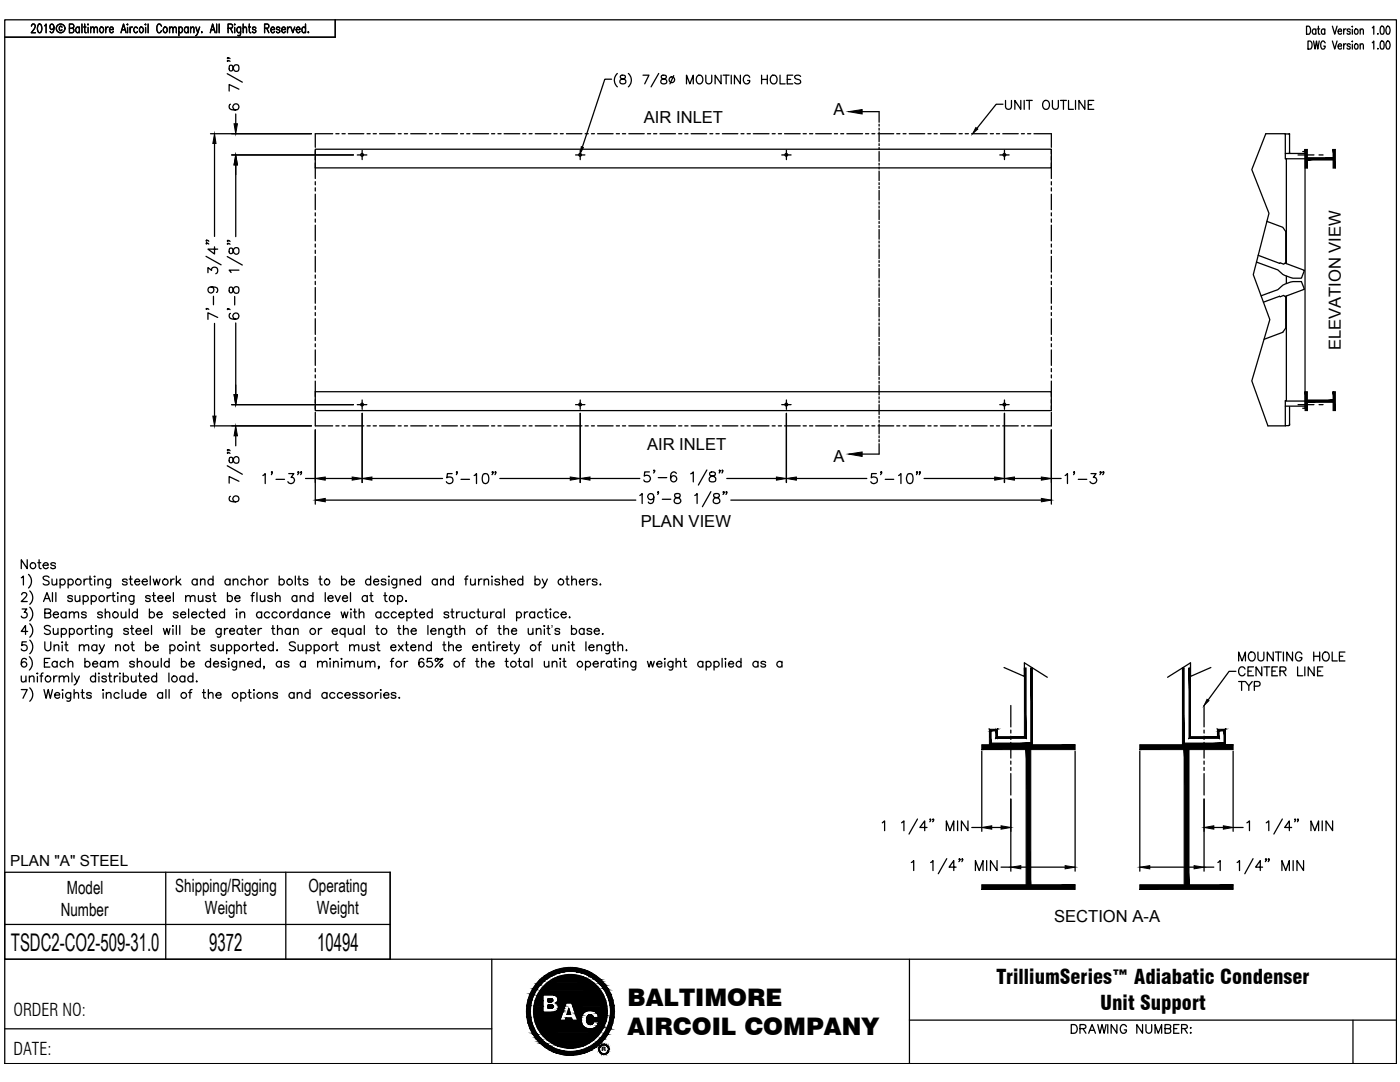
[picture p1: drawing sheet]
<svg xmlns="http://www.w3.org/2000/svg" width="279mm" height="216mm" viewBox="0 0 279 216" stroke-linecap="round" stroke-linejoin="round" font-family="sans-serif">
<defs><g id="words">
<g font-size="4.9">
<text x="2.2" y="189.7">TSDC2-CO2-509-31.0</text>
<text x="41.8" y="189.7">9372</text>
<text x="63.3" y="189.7">10494</text>
</g>
<g font-size="4.8">
<text x="125.2" y="200.7">BALTIMORE</text>
<text x="125.2" y="206.5">AIRCOIL COMPANY</text>
</g>
<g font-size="4">
<text x="198.9" y="196.4">TrilliumSeries™ Adiabatic Condenser</text>
<text x="219.6" y="201.6">Unit Support</text>
</g>
<g font-size="3.6">
<text x="13.3" y="178.4">Model</text>
<text x="35" y="178">Shipping/Rigging</text>
<text x="61.6" y="178">Operating</text>
<text x="12.1" y="182.7">Number</text>
<text x="40.9" y="182.4">Weight</text>
<text x="63.3" y="182.4">Weight</text>
</g>
<g font-size="3.5">
<text x="2.7" y="202.7">ORDER NO:</text>
<text x="2.7" y="210.5">DATE:</text>
</g>
<g font-size="3.3">
<text x="166.3" y="23">A</text>
<text x="128.5" y="24.5">AIR INLET</text>
<text x="267.6" y="69.9" transform="rotate(-90 267.6 69.9)">ELEVATION VIEW</text>
<text x="129.1" y="89.8">AIR INLET</text>
<text x="166.3" y="92.3">A</text>
<text x="127.9" y="105.2">PLAN VIEW</text>
<text x="210.4" y="184">SECTION A-A</text>
</g>
<text font-size="3.1" x="2" y="172.7">PLAN &quot;A&quot; STEEL</text>
<text font-size="2.5" x="110" y="126.6">’</text>
<text font-size="1.2" x="120.1" y="209.8">R</text>
</g></defs>
<!-- layer: 0 -->
<g fill="none" stroke="#000" stroke-width=".25">
<path d="M.9 4h277.8v208.2h-277.8zM6.3 5.2l.2-.4h.3l.2 .3-.1 .6-.7 .8h.9M7.7 4.9l.3-.1a1.17 1.17 0 0 1 0 1.7h-.2a1.27 1.27 0 0 1-.1-1.6zM8.9 5.1l.3-.3v1.7M10.8 5.4l-.2 .4a.48 .48 0 0 1-.6-.5 .48 .48 0 0 1 .6-.4 1.27 1.27 0 0 1-.2 1.6l-.4-.2M12.4 5.4l-.1-.1a.42 .42 0 0 0-.5 .3 .42 .42 0 0 0 .2 .5l.4-.2M13.9 5.6h.7l.1-.3-.1-.4-.7-.1v1.7l.7-.1 .1-.5-.3-.3M15.8 5.6l-.1-.1a.55 .55 0 0 0-.6 .4 .55 .55 0 0 0 .3 .6l.4-.2M15.8 5.4v1.1M16.4 4.8v1.7M16.7 5.4h.5M16.9 4.8v1.6l.3 .1"/>
<path d="M17.6 4.8v.2zM17.6 5.5v1M18.1 5.7l.3-.3 .3 .1 .1 1M18.1 5.4v1.1M18.8 5.7l.3-.3 .3 .1v1M20.1 5.5a.55 .55 0 0 1 .6 .4 .55 .55 0 0 1-.3 .6 .59 .59 0 0 1-.5-.4 .59 .59 0 0 1 .2-.6zM21.1 5.4v1.1M21.6 5.4a.49 .49 0 0 0-.5 .5M21.9 5.9h.7l-.1-.4a.56 .56 0 0 0-.7 .3 .56 .56 0 0 0 .4 .7h.2l.2-.2M24.1 6.5l.6-1.7 .5 1.7M24.4 5.9h.5M25.5 4.8v.2z"/>
<path d="M25.5 5.5v1M26 5.4v1.1M26.4 5.4l-.3 .1-.1 .4M27.4 5.6l-.1-.1a.55 .55 0 0 0-.6 .4 .55 .55 0 0 0 .3 .6l.4-.2M28 5.5a.55 .55 0 0 1 .7 .4 .55 .55 0 0 1-.4 .6l-.4-.2-.1-.4zM29.1 4.8v.2zM29.1 5.5v1M29.6 4.8v1.7M32.2 5.2a.44 .44 0 0 0-.4-.4 .44 .44 0 0 0-.5 .4v.7a.48 .48 0 0 0 .3 .6 .48 .48 0 0 0 .6-.4M32.8 5.5a.55 .55 0 0 1 .6 .4 .55 .55 0 0 1-.3 .6 .59 .59 0 0 1-.5-.4 .59 .59 0 0 1 .2-.6zM33.8 5.7l.3-.3 .3 .1 .1 1M33.8 5.4v1.1"/>
<path d="M34.5 5.7l.3-.3 .3 .1 .1 1M35.7 5.6l.1-.1a.55 .55 0 0 1 .7 .4 .55 .55 0 0 1-.4 .6h-.2l-.2-.2M35.7 5.4v1.7M37.6 5.6l-.2-.1a.56 .56 0 0 0-.7 .3 .56 .56 0 0 0 .4 .7h.2l.3-.2M37.6 5.4v1.1M38 5.7l.4-.3 .3 .1v1M38 5.4v1.1M39.1 5.4l.4 1.1 .3-1.1M39.5 6.5l-.5 .6M40.3 6.4v.1zM42 6.5l.4-1.7 .5 1.7M42.1 5.9h.7"/>
<path d="M43.2 4.8v1.7M43.7 4.8v1.7M45.5 5.6h.8l.1-.6-.3-.2h-.6v1.7M46 5.6l.4 .9M46.8 4.8v.2zM46.8 5.5v1M48 5.4v1.6l-.2 .1-.3-.1M48 5.6l-.1-.1a.55 .55 0 0 0-.7 .4 .55 .55 0 0 0 .4 .6l.4-.2M48.5 5.7l.3-.3 .3 .1 .1 1M48.5 4.8v1.7M49.6 5.4h.4M49.8 4.8v1.4v.2l.3 .1"/>
<path d="M51.1 5.6l-.1-.1a.36 .36 0 0 0-.6 .1l.2 .3 .4 .1v.4a.36 .36 0 0 1-.6-.1M52.8 5.6h.7l.1-.6-.2-.2h-.6v1.7M53.2 5.6l.5 .9M54 5.9h.8l-.1-.4a.54 .54 0 0 0-.7 .3 .54 .54 0 0 0 .2 .6l.3 .1 .3-.2M55.9 5.6a.39 .39 0 0 0-.7-.1v.3l.6 .2 .1 .3a.39 .39 0 0 1-.7 .1v-.1M56.2 5.9h.8l-.2-.4a.55 .55 0 0 0-.6 .4 .55 .55 0 0 0 .3 .6l.5-.2M57.4 5.4v1.1M57.9 5.4a.49 .49 0 0 0-.5 .5M58.1 5.4l.3 1.1 .4-1.1M59.1 5.9h.8l-.2-.4a.55 .55 0 0 0-.6 .4 .55 .55 0 0 0 .4 .6l.4-.2M61 5.6l-.2-.1a.55 .55 0 0 0-.6 .4 .55 .55 0 0 0 .4 .6l.4-.2M61 4.8v1.7"/>
<path d="M61.5 6.4v.1zM66.9 4v3.4h-66M4.2 115.3l.5-.4v1.8M4.3 118.7l.4-.4 .6 .1a.55 .55 0 0 1-.2 .8l-.9 .8h1.2M5.4 111.7v1.8l-1.2-1.8v1.8M5.7 114.6a1.83 1.83 0 0 1 0 2.7M5.9 117.9a1.78 1.78 0 0 1 0 2.7M7.5 112.3h.6M7.8 111.7v1.4l.1 .3 .3 .1M8.6 112.8h1a.55 .55 0 0 0-.7-.5 .55 .55 0 0 0-.2 .9 .54 .54 0 0 0 .9 0M8.9 119.4h.9M9.8 115.2a.67 .67 0 0 0-.7-.3 .67 .67 0 0 0-.5 .5l.2 .2 .8 .4 .2 .5a.78 .78 0 0 1-1.2 0"/>
<path d="M10.4 115.5l.1 1.1 .4 .1 .4-.3M10.5 118.3v1.7M11.1 112.5a.54 .54 0 0 0-1 0l.3 .3 .6 .2 .1 .2a.54 .54 0 0 1-1 0M11.1 118.3v1.7M11.3 115.5v1.2M12 115.8a.57 .57 0 0 1 .8-.1 .57 .57 0 0 1 0 .9 .57 .57 0 0 1-.8-.1M12 115.5v1.8M13.6 115.8a.57 .57 0 0 1 .8-.1 .57 .57 0 0 1 0 .9 .57 .57 0 0 1-.8-.1M13.6 115.5v1.8M14.4 119.1a.54 .54 0 0 0-.9 0l.1 .2 .8 .2v.3a.54 .54 0 0 1-.9 0M15 118.8l.1 1.1 .4 .1 .4-.3M15.9 118.8v1.2"/>
<path d="M16.6 119.1a.57 .57 0 0 1 .8-.1 .57 .57 0 0 1 0 .9 .57 .57 0 0 1-.8-.1M16.6 118.8v1.8M16.8 115.5v1.2M17.5 115.5a.57 .57 0 0 0-.7 .5M17.7 115.5h.6M18 114.9v1.5v.2l.4 .1M18.2 119.1a.57 .57 0 0 1 .9-.1 .57 .57 0 0 1 0 .9 .57 .57 0 0 1-.9-.1M18.2 118.8v1.8M18.9 114.9v.2zM18.9 115.6v1.1M19.6 115.9l.4-.4 .4 .1 .1 1.1M19.6 115.5v1.2"/>
<path d="M21.4 118.8v1.2M22.1 115.5v1.4a.47 .47 0 0 1-.3 .4 .47 .47 0 0 1-.5-.1M22.1 115.8a.55 .55 0 0 0-.8-.1 .55 .55 0 0 0 0 .8 .55 .55 0 0 0 .8 0M22.1 118.8a.57 .57 0 0 0-.7 .6M22.3 118.8h.6M22.6 118.3v1.4l.1 .2 .3 .1M23.4 118.3h.2zM23.5 118.9v1.1M24.2 119.2l.4-.4 .4 .1 .1 1.1M24.2 118.8v1.2M25.4 115.8a.54 .54 0 0 0-1 0l.1 .2 .8 .2 .1 .3a.54 .54 0 0 1-1 0M25.8 115.5h.6"/>
<path d="M26 114.9v1.5l.1 .2 .4 .1M26.7 118.8v1.4a.47 .47 0 0 1-.7 .3M26.7 119.1a.57 .57 0 0 0-.8-.1 .57 .57 0 0 0 0 .9 .57 .57 0 0 0 .8-.1M26.9 116h1a.51 .51 0 0 0-.6-.5 .51 .51 0 0 0-.4 .7 .52 .52 0 0 0 .4 .5 .52 .52 0 0 0 .6-.2M28.4 116h1a.55 .55 0 0 0-.8-.4 .55 .55 0 0 0-.1 .9 .54 .54 0 0 0 .9 0M30 119.1a.54 .54 0 0 0-.9 0v.2l.8 .2 .1 .3a.54 .54 0 0 1-.9 0M30 114.9v1.8M30.4 118.8h.6M30.6 115.5l.3 1.2 .4-1.2 .3 1.2 .3-1.2M30.7 118.3v1.4v.2l.4 .1M31.5 119.4h1a.55 .55 0 0 0-.7-.5 .55 .55 0 0 0-.2 .9 .54 .54 0 0 0 .9 0M33 119.4h1a.51 .51 0 0 0-.6-.6 .51 .51 0 0 0-.4 .7 .52 .52 0 0 0 .4 .5 .52 .52 0 0 0 .6-.2"/>
<path d="M34.1 115.5v1.2M34.6 118.3v1.7M34.8 115.5a.57 .57 0 0 0-.7 .5M35.2 114.9v1.8M35.5 116l.6 .7M36 115.5l-.8 .9M37.1 119.2l.4-.4 .4 .1 .1 1.1M37.1 118.8v1.2M38 119.2l.4-.4 .4 .1 .1 1.1M39.3 115.8a.57 .57 0 0 0-.8-.1 .57 .57 0 0 0 0 .9 .57 .57 0 0 0 .8-.1M39.3 115.5v1.2M39.6 118.8l.1 1.1 .4 .1 .4-.3"/>
<path d="M40 115.9l.4-.4 .4 .1 .1 1.1M40 115.5v1.2M40.5 118.8v1.2M42 119.1a.54 .54 0 0 0-.9 0l.1 .2 .7 .2 .1 .3a.54 .54 0 0 1-.9 0M42.4 118.8h.6M42.5 115.8a.57 .57 0 0 0-.8-.1 .57 .57 0 0 0 0 .9 .57 .57 0 0 0 .8-.1M42.5 114.9v1.8M42.7 118.3v1.4l.1 .2 .3 .1M45.4 119.1a.55 .55 0 0 1 .8-.1 .55 .55 0 0 1 0 .8 .55 .55 0 0 1-.8 0M45.4 118.3v1.7M45.9 115.8a.57 .57 0 0 0-.8-.1 .57 .57 0 0 0 0 .9 .57 .57 0 0 0 .8-.1M45.9 115.5v1.2"/>
<path d="M46.5 115.9l.5-.4 .4 .1 .1 1.1M46.5 115.5v1.2M46.9 119.4h1a.55 .55 0 0 0-.8-.5 .55 .55 0 0 0-.1 .9 .54 .54 0 0 0 .9 0M49.1 115.8a.57 .57 0 0 0-.9-.1 .57 .57 0 0 0 0 .9 .57 .57 0 0 0 .9-.1M49.7 115.9l.4-.4 .4 .1 .1 1.1M49.7 114.9v1.8M50.1 118.8h.6M50.8 118.3h-.4l-.1 .3v1.4M51.3 118.3v1.7M52 118.8v1.1l.5 .1 .3-.3M52.8 115.5v1.2M52.8 118.8v1.2"/>
<path d="M53.5 115.5a.57 .57 0 0 0-.7 .5M54.4 119.1a.54 .54 0 0 0-1 0l.3 .3 .6 .1 .1 .3a.54 .54 0 0 1-1 0M55 119.2l.4-.4 .4 .1 .1 1.1M55 118.3v1.7M55.7 115.8a.57 .57 0 0 1 .9-.1 .57 .57 0 0 1 0 .9 .57 .57 0 0 1-.9-.1M55.7 114.9v1.8M58.9 114.9v1.8M59.2 119.1a.55 .55 0 0 0-.8-.1 .55 .55 0 0 0 0 .8 .55 .55 0 0 0 .8 0M59.2 118.8v1.2M59.4 115.5h.6M59.7 114.9v1.5v.2l.4 .1M59.9 119.2l.4-.4 .5 .1v1.1"/>
<path d="M59.9 118.8v1.2M61.4 115.8a.54 .54 0 0 0-.9 0l.1 .2 .8 .2v.3a.54 .54 0 0 1-.9 0M62.5 119.1a.57 .57 0 0 0-.9-.1 .57 .57 0 0 0 0 .9 .57 .57 0 0 0 .9-.1M62.5 118.3v1.7M63.6 115.5h.6M63.9 114.9v1.5l.1 .2 .3 .1M64.9 118.3v1.7M65.5 119.4h1a.55 .55 0 0 0-.8-.5 .55 .55 0 0 0-.2 .9 .54 .54 0 0 0 1 0M66.9 118.8l.5 1.2 .5-1.2M68.2 115.8a.57 .57 0 0 1 .8-.1 .57 .57 0 0 1 0 .9 .57 .57 0 0 1-.8-.1M68.2 114.9v1.8M68.3 119.4h1.1a.55 .55 0 0 0-.8-.5 .55 .55 0 0 0-.2 .9 .54 .54 0 0 0 1 0"/>
<path d="M69.7 116h1a.55 .55 0 0 0-.8-.4 .55 .55 0 0 0-.1 .9 .54 .54 0 0 0 .9 0M69.9 118.3v1.7M73.3 119.1a.57 .57 0 0 0-.8-.1 .57 .57 0 0 0 0 .9 .57 .57 0 0 0 .8-.1M73.3 118.8v1.2M73.8 118.8h.6M74 115.8a.57 .57 0 0 0-.9-.1 .57 .57 0 0 0 0 .9 .57 .57 0 0 0 .9-.1M74 114.9v1.8M74.1 118.3v1.4v.2l.4 .1M74.6 116h1a.55 .55 0 0 0-.8-.4 .55 .55 0 0 0-.2 .9 .54 .54 0 0 0 1 0M76.6 118.8h.6M76.8 118.3v1.4l.1 .2 .4 .1M77 115.8a.54 .54 0 0 0-.9 0l.1 .2 .7 .2 .1 .3a.54 .54 0 0 1-.9 0"/>
<path d="M77.5 115h.2zM77.6 115.6v1.1M79.2 115.5v1.4a.47 .47 0 0 1-.3 .4 .47 .47 0 0 1-.5-.1M79.2 115.8a.57 .57 0 0 0-.9-.1 .57 .57 0 0 0 0 .9 .57 .57 0 0 0 .9-.1M79.3 119.1a.57 .57 0 0 1 .9-.1 .57 .57 0 0 1 0 .9 .57 .57 0 0 1-.9-.1M79.3 118.8v1.8M79.9 115.9l.4-.4 .4 .1 .1 1.1M79.9 115.5v1.2M81 119.9h.1zM81.4 116h1a.55 .55 0 0 0-.8-.4 .55 .55 0 0 0-.1 .9 .54 .54 0 0 0 .9 0M83.9 115.8a.57 .57 0 0 0-.8-.1 .57 .57 0 0 0 0 .9 .57 .57 0 0 0 .8-.1M83.9 114.9v1.8"/>
<path d="M87.3 115.8a.57 .57 0 0 0-.9-.1 .57 .57 0 0 0 0 .9 .57 .57 0 0 0 .9-.1M87.3 115.5v1.2M87.9 115.9l.5-.4 .4 .1 .1 1.1M87.9 115.5v1.2M90.5 115.8a.57 .57 0 0 0-.9-.1 .57 .57 0 0 0 0 .9 .57 .57 0 0 0 .9-.1M90.5 114.9v1.8M92.7 115.5h.6M93.4 114.9l-.3 .1-.1 .3v1.4M93.9 115.5l.1 1.1 .4 .1 .4-.3M94.8 115.5v1.2M95.5 115.5v1.2M96.2 115.5a.57 .57 0 0 0-.7 .5"/>
<path d="M96.6 115.9l.4-.4 .4 .1 .1 1.1M96.6 115.5v1.2M98.2 114.9v.2zM98.2 115.6v1.1M99.7 115.8a.54 .54 0 0 0-.9 0l.1 .2 .7 .2 .1 .3a.54 .54 0 0 1-.9 0M100.3 115.9l.4-.4 .4 .1 .1 1.1M100.3 114.9v1.8M101.8 116h1a.55 .55 0 0 0-.7-.4 .55 .55 0 0 0-.2 .9 .54 .54 0 0 0 .9 0M104.3 115.8a.57 .57 0 0 0-.8-.1 .57 .57 0 0 0 0 .9 .57 .57 0 0 0 .8-.1M104.3 114.9v1.8M106.8 115.8a.57 .57 0 0 1 .8-.1 .57 .57 0 0 1 0 .9 .57 .57 0 0 1-.8-.1M106.8 114.9v1.8"/>
<path d="M108.2 115.5l.5 1.2 .5-1.2M108.7 116.7l-.1 .4-.5 .2M112.9 115.5h.6M113.2 114.9v1.5l.1 .2 .3 .1M114.1 115.9l.4-.4 .4 .1 .1 1.1M114.1 114.9v1.8M115.6 116h1a.51 .51 0 0 0-.6-.5 .51 .51 0 0 0-.4 .7 .52 .52 0 0 0 .4 .5 .52 .52 0 0 0 .6-.2M117.2 115.5v1.2M117.9 115.5a.57 .57 0 0 0-.7 .5M119.1 115.8a.54 .54 0 0 0-.9 0l.3 .2 .6 .2v.3a.54 .54 0 0 1-.9 0M119.8 116.6v.1zM4.2 134.9l.1 1.1 .5 .1 .4-.4"/>
<path d="M4.2 137.6h1.2l-.8 1.7M4.4 121.5h.9l-.5 .7a.59 .59 0 0 1 .5 .9 .59 .59 0 0 1-1.1-.1M5.2 134.9v1.2M5.3 128.1h-.9l-.1 .7a.63 .63 0 0 1 1 0 .63 .63 0 0 1-.1 1 .63 .63 0 0 1-1-.3M5.3 131.6a.52 .52 0 0 0-.8-.1 .97 .97 0 0 0 .3 1.6 .54 .54 0 0 0 .5-.6 .54 .54 0 0 0-.5-.5 .54 .54 0 0 0-.6 .6M5.5 126h-1.3l.9-1.2v1.8M5.9 131a1.78 1.78 0 0 1 0 2.7M5.9 135.2l.4-.3 .4 .1 .1 1.1M5.9 134.9v1.2M5.9 121.2a1.83 1.83 0 0 1 0 2.7M5.9 124.5a1.78 1.78 0 0 1 0 2.6M5.9 127.7a1.83 1.83 0 0 1 0 2.7"/>
<path d="M5.9 137.3a1.78 1.78 0 0 1 0 2.6M7.5 134.3v.2zM7.5 135v1.1M8 134.9h.5M8.6 134.3l-.3 .1-.1 .2v1.5M8.7 120l.7-1.7 .6 1.7M8.8 137.6l.4 1.7 .4-1.7 .4 1.7 .5-1.7M8.9 132.2h.6M8.9 122.4l1.1-.1 .1-.3-.1-.3-.3-.2h-.8v1.8h.8a.47 .47 0 0 0 .4-.5 .47 .47 0 0 0-.4-.4M8.9 128.1v1.2a.6 .6 0 0 0 .6 .6 .6 .6 0 0 0 .6-.6v-1.2M10 131.4h-1.1v1.7h1.1M10 125.1a.67 .67 0 0 0-.6-.3 .67 .67 0 0 0-.5 .4l.1 .3 .9 .3 .1 .5a.78 .78 0 0 1-1.1 0"/>
<path d="M10.6 122.6h1.1a.55 .55 0 0 0-.8-.4 .55 .55 0 0 0-.2 .8 .54 .54 0 0 0 1 0M10.6 125.4l.1 1.1 .4 .1 .5-.3M10.7 134.9v1.2M10.8 129l.4-.3h.5v1.2M10.8 128.7v1.2M10.9 138.7h1a.55 .55 0 0 0-.6-.5 .55 .55 0 0 0-.5 .6 .55 .55 0 0 0 .5 .5h.3l.3-.2M11.4 132.2a.56 .56 0 0 0-.8-.1 .56 .56 0 0 0 0 .9 .56 .56 0 0 0 .8-.1M11.4 134.9a.57 .57 0 0 0-.7 .5M11.4 132v1.1M11.6 125.4v1.2M11.8 135.2l.4-.3 .5 .1 .1 1.1M11.8 134.9v1.2"/>
<path d="M12.2 125.7a.57 .57 0 0 1 .9-.1 .57 .57 0 0 1 0 .8 .57 .57 0 0 1-.9-.1M12.2 125.4v1.7M12.3 128.2h.2zM12.4 128.7v1.2M12.5 137.6v.2zM12.5 138.3v1M12.8 135.2l.4-.3 .4 .1 .1 1.1M12.9 128.7h.6M13 132.2a.56 .56 0 0 0-.8-.1 .56 .56 0 0 0 0 .9 .56 .56 0 0 0 .8-.1M13.2 122.4a.57 .57 0 0 0-.9-.1 .57 .57 0 0 0 0 .8 .57 .57 0 0 0 .9-.1M13.2 128.1v1.4l.1 .3 .3 .1M13.2 122.1v1.2"/>
<path d="M13.6 132.3l.4-.3 .4 .1 .1 1M13.6 131.4v1.7M13.9 122.4l.4-.3 .4 .1 .1 1.1M13.9 125.7a.55 .55 0 0 1 .8-.1 .55 .55 0 0 1 0 .8 .55 .55 0 0 1-.8-.1M13.9 122.1v1.2M13.9 125.4v1.7M14.1 138.2v1.3a.47 .47 0 0 1-.3 .4 .47 .47 0 0 1-.5-.1M14.1 138.4a.56 .56 0 0 0-.8-.1 .56 .56 0 0 0 0 .9 .56 .56 0 0 0 .8-.1M14.4 134.3v1.8M14.8 122.4l.4-.3 .4 .1 .1 1.1M14.8 138.5l.4-.3 .4 .1 .1 1M14.8 137.6v1.7"/>
<path d="M14.8 134.9l.5 1.2 .5-1.2M15.3 136.1l-.1 .3-.4 .3M15.8 129l.5-.3h.4l.1 1.2M15.8 128.7v1.2M16.2 138.2h.6M16.4 137.6v1.4l.1 .2 .4 .1M16.8 129l.4-.3h.4l.1 1.2M16.9 132.2a.56 .56 0 0 1 .9-.1 .56 .56 0 0 1 0 .9 .56 .56 0 0 1-.9-.1M16.9 131.4v1.7M17 125.4v1.2M17.2 122.4a.54 .54 0 0 0-.9 0l.2 .2 .6 .2 .1 .2a.54 .54 0 0 1-.9 0M17.7 125.4a.57 .57 0 0 0-.7 .5"/>
<path d="M18 125.4h.6M18.2 124.8v1.5l.1 .2 .3 .1M18.2 138.4a.54 .54 0 0 0-.9 0l.2 .3 .6 .2 .1 .2a.54 .54 0 0 1-.9 0M18.5 132.5h1a.55 .55 0 0 0-.6-.5 .55 .55 0 0 0-.5 .6 .55 .55 0 0 0 .5 .5h.2l.4-.2M19.1 124.9h.1zM19.1 135.1a.57 .57 0 0 0-.9 0 .57 .57 0 0 0 0 .8 .57 .57 0 0 0 .9-.1M19.1 134.3v1.8M19.1 125.5v1.1M19.3 128.9a.57 .57 0 0 0-.8-.1 .57 .57 0 0 0 0 .9 .57 .57 0 0 0 .8-.1M19.3 128.7v1.2M19.7 134.4h.1zM19.7 135v1.1"/>
<path d="M19.8 125.7l.4-.3 .5 .1 .1 1.1M19.8 128.7l.5 1.2 .5-1.2M19.8 125.4v1.2M20.3 129.9l-.1 .3-.5 .2M20.4 122.4a.54 .54 0 0 0-.9 0l.1 .1 .7 .3 .1 .2a.54 .54 0 0 1-.9 0M20.6 137.6v.2zM20.6 138.3v1M21 122.4l.4-.3 .4 .1 .1 1.1M21 132.2a.56 .56 0 0 0-.8-.1 .56 .56 0 0 0 0 .9 .56 .56 0 0 0 .8-.1M21 121.5v1.8M21 132v1.1M21.2 135.1a.5 .5 0 0 0-.4-.2 .5 .5 0 0 0-.5 .2l.1 .2 .7 .3 .1 .2a.5 .5 0 0 1-.4 .3 .5 .5 0 0 1-.5-.3"/>
<path d="M21.2 138.5l.4-.3 .5 .1 .1 1M21.2 138.2v1.1M21.6 132.3l.5-.3 .4 .1 .1 1M21.6 132v1.1M21.6 134.9h.6M21.9 134.3v1.4l.1 .3 .3 .1M22.3 125.4v1.3a.47 .47 0 0 1-.3 .4 .47 .47 0 0 1-.4 0M22.3 125.7a.57 .57 0 0 0-.8-.1 .57 .57 0 0 0 0 .8 .57 .57 0 0 0 .8-.1M22.6 132.3l.4-.3 .4 .1 .1 1M22.8 134.9v1.2M23.1 129l.4-.3h.4l.1 1.2M23.1 128.7v1.2"/>
<path d="M23.5 134.9a.57 .57 0 0 0-.7 .5M23.8 138.4a.56 .56 0 0 0-.9-.1 .56 .56 0 0 0 0 .9 .56 .56 0 0 0 .9-.1M23.8 134.4h.2zM23.9 135v1.1M24.2 122.1l.1 1.1 .4 .1 .4-.3M24.4 137.6v1.7M24.6 135.1a.57 .57 0 0 1 .8 0 .57 .57 0 0 1 0 .8 .57 .57 0 0 1-.8-.1M24.6 134.3v1.8M25 138.2l.1 1a.6 .6 0 0 0 .9-.2M25.1 122.1v1.2M25.6 125.7a.54 .54 0 0 0-.9 0l.1 .1 .7 .3 .1 .2a.54 .54 0 0 1-.9 0M25.8 121.5v1.8"/>
<path d="M26 138.2v1.1M26 125.4h.6M26.1 128.7h.6M26.2 134.9l.1 1.1 .4 .1 .4-.4M26.3 124.8v1.5l.1 .2 .3 .1M26.4 128.1v1.4l.1 .3 .3 .1M26.8 132.2a.54 .54 0 0 0-.9 0l.1 .2 .7 .2 .1 .3a.54 .54 0 0 1-.9 0M27.1 125.9h1a.51 .51 0 0 0-.6-.5 .51 .51 0 0 0-.4 .7 .52 .52 0 0 0 .4 .5 .52 .52 0 0 0 .6-.3M27.1 134.9v1.2M27.4 122.4a.57 .57 0 0 0-.8-.1 .57 .57 0 0 0 0 .8 .57 .57 0 0 0 .8-.1M27.4 132.3l.4-.3 .4 .1 .1 1M27.4 121.5v1.8"/>
<path d="M27.4 131.4v1.7M27.5 138.4a.54 .54 0 0 0-.8 0 .54 .54 0 0 0 0 .8 .54 .54 0 0 0 .8-.1M27.5 137.6v1.7M27.6 134.9h.6M27.9 134.3v1.4l.1 .3 .3 .1M28.1 138.7h1a.55 .55 0 0 0-.5-.5 .55 .55 0 0 0-.6 .6 .55 .55 0 0 0 .5 .5h.3l.3-.2M28.6 125.9h1a.55 .55 0 0 0-.7-.4 .55 .55 0 0 0-.2 .8 .54 .54 0 0 0 .9 0M28.7 135.4h1a.55 .55 0 0 0-.7-.5 .55 .55 0 0 0-.2 .9 .54 .54 0 0 0 .9 0M29.1 128.9a.57 .57 0 0 1 .8-.1 .57 .57 0 0 1 0 .9 .57 .57 0 0 1-.8-.1M29.1 128.1v1.8M29.8 122.4a.57 .57 0 0 1 .9-.1 .57 .57 0 0 1 0 .8 .57 .57 0 0 1-.9-.1M29.8 121.5v1.8"/>
<path d="M30.2 124.8v1.8M30.6 129.2h1a.55 .55 0 0 0-.8-.5 .55 .55 0 0 0-.1 .9 .54 .54 0 0 0 .9 0M30.6 132l.1 1a.6 .6 0 0 0 .8-.2M31.3 135.1a.57 .57 0 0 0-.9 0 .57 .57 0 0 0 0 .8 .57 .57 0 0 0 .9-.1M31.3 134.3v1.8M31.3 122.6h1.1a.55 .55 0 0 0-.8-.4 .55 .55 0 0 0-.2 .8 .54 .54 0 0 0 1 0M31.5 132v1.1M32.2 131.4v1.7M32.4 138.4a.56 .56 0 0 0-.8-.1 .56 .56 0 0 0 0 .9 .56 .56 0 0 0 .8-.1M32.4 138.2v1.1M32.6 125.4l.3 1.2 .4-1.2 .3 1.2 .3-1.2M33.1 137.6v1.7"/>
<path d="M33.7 134.3v1.8M33.8 132.2a.54 .54 0 0 0-.8-.1 .54 .54 0 0 0 0 .8 .54 .54 0 0 0 .8 0M33.8 131.4v1.7M33.8 137.6v1.7M33.9 128.9a.57 .57 0 0 1 .9-.1 .57 .57 0 0 1 0 .9 .57 .57 0 0 1-.9-.1M33.9 128.7v1.7M34.5 124.8v.2zM34.5 125.5v1.1M35.2 124.8v1.8M35.5 122.4a.54 .54 0 0 0-.9 0l.1 .1 .7 .3 .1 .2a.54 .54 0 0 1-.9 0M35.9 124.8v1.8M36 122.6h1.1a.55 .55 0 0 0-.8-.4 .55 .55 0 0 0-.2 .8 .54 .54 0 0 0 1 0"/>
<path d="M36.2 132.2a.56 .56 0 0 1 .8-.1 .56 .56 0 0 1 0 .9 .56 .56 0 0 1-.8-.1M36.2 131.4v1.7M36.9 135.1a.57 .57 0 0 0-.8 0 .57 .57 0 0 0 0 .8 .57 .57 0 0 0 .8-.1M36.9 134.9v1.2M37.1 128.1v.1zM37.1 128.7v1.2M37.6 121.5v1.8M37.6 138.2h.6M37.7 132.5h1a.55 .55 0 0 0-.5-.5 .55 .55 0 0 0-.5 .6 .55 .55 0 0 0 .5 .5h.2l.3-.2M37.8 129l.4-.3h.5v1.2M37.8 128.7v1.2M38.2 122.6h1.1a.55 .55 0 0 0-.8-.4 .55 .55 0 0 0-.2 .8 .54 .54 0 0 0 1 0"/>
<path d="M38.3 125.7a.57 .57 0 0 1 .9-.1 .57 .57 0 0 1 0 .8 .57 .57 0 0 1-.9-.1M38.3 137.6l-.3 .1-.1 .2v1.4M38.3 124.8v1.8M38.5 135.1a.57 .57 0 0 0-.8 0 .57 .57 0 0 0 0 .8 .57 .57 0 0 0 .8-.1M38.5 134.3v1.8M39.2 136h.1zM39.3 128.7h.5M39.5 128.1v1.4l.1 .3 .3 .1M39.8 125.9h1a.51 .51 0 0 0-.6-.5 .51 .51 0 0 0-.4 .7 .52 .52 0 0 0 .4 .5 .52 .52 0 0 0 .6-.3M40.4 138.2h.6M40.7 137.6v1.4v.2l.4 .1M40.7 122.4a.55 .55 0 0 0-.8-.1 .55 .55 0 0 0 0 .8 .55 .55 0 0 0 .8-.1"/>
<path d="M41.2 122.1h.6M41.4 121.5v1.5l.1 .2 .3 .1M41.6 138.5l.4-.3 .4 .1 .1 1M41.6 137.6v1.7M42 132.2a.56 .56 0 0 0-.8-.1 .56 .56 0 0 0 0 .9 .56 .56 0 0 0 .8-.1M42 131.4v1.7M42.3 122.6h1a.55 .55 0 0 0-.8-.4 .55 .55 0 0 0-.2 .8 .54 .54 0 0 0 1 0M42.6 132.5h1a.55 .55 0 0 0-.6-.5 .55 .55 0 0 0-.5 .6 .55 .55 0 0 0 .5 .5h.3l.3-.2M43 128.9a.54 .54 0 0 0-.9 0l.2 .3 .6 .1 .1 .3a.54 .54 0 0 1-.9 0M43.1 138.7h1a.55 .55 0 0 0-.6-.5 .55 .55 0 0 0-.5 .6 .55 .55 0 0 0 .5 .5h.3l.3-.2M43.6 128.7l.1 1.1 .4 .1 .4-.4M44.1 125.4v1.3a.47 .47 0 0 1-.3 .4 .47 .47 0 0 1-.4 0"/>
<path d="M44.1 125.7a.57 .57 0 0 0-.8-.1 .57 .57 0 0 0 0 .8 .57 .57 0 0 0 .8-.1M44.5 128.7v1.2M44.8 122.4a.57 .57 0 0 0-.8-.1 .57 .57 0 0 0 0 .8 .57 .57 0 0 0 .8-.1M44.8 121.5v1.8M44.8 125.4v1.2M45.1 132.2a.54 .54 0 0 0-1 0l.1 .2 .8 .2 .1 .3a.54 .54 0 0 1-1 0M45.2 128.9a.57 .57 0 0 1 .9-.1 .57 .57 0 0 1 0 .9 .57 .57 0 0 1-.9-.1M45.2 128.7v1.7M45.5 125.4a.57 .57 0 0 0-.7 .5M45.6 131.4v.1zM45.6 132.1v1M45.8 125.9h1a.51 .51 0 0 0-.6-.5 .51 .51 0 0 0-.4 .7 .52 .52 0 0 0 .4 .5 .52 .52 0 0 0 .6-.3"/>
<path d="M46.8 128.9a.57 .57 0 0 1 .8-.1 .57 .57 0 0 1 0 .9 .57 .57 0 0 1-.8-.1M46.8 128.7v1.7M47.2 121.5v.2zM47.2 132v1.3a.47 .47 0 0 1-.3 .4 .47 .47 0 0 1-.4-.1M47.2 132.2a.54 .54 0 0 0-.8-.1 .54 .54 0 0 0 0 .8 .54 .54 0 0 0 .8 0M47.2 122.2v1.1M47.9 122.4l.4-.3 .4 .1 .1 1.1M47.9 132.3l.4-.3 .4 .1 .1 1M47.9 122.1v1.2M47.9 132v1.1M48.1 138.4a.56 .56 0 0 1 .8-.1 .56 .56 0 0 1 0 .9 .56 .56 0 0 1-.8-.1M48.1 138.2v1.7"/>
<path d="M48.3 125.7a.57 .57 0 0 0-.8-.1 .57 .57 0 0 0 0 .8 .57 .57 0 0 0 .8-.1M48.3 125.4v1.2M48.8 125.4h.6M49.1 124.8v1.5l.1 .2 .3 .1M49.4 132.5h1a.55 .55 0 0 0-.6-.5 .55 .55 0 0 0-.5 .6 .55 .55 0 0 0 .5 .5h.3l.3-.2M49.5 138.2h.6M49.8 137.6v1.4v.2l.4 .1M49.9 125.9h1a.55 .55 0 0 0-.7-.4 .55 .55 0 0 0-.2 .8 .54 .54 0 0 0 .9 0M50 128.7v1.2M50.7 128.7a.57 .57 0 0 0-.7 .5M50.7 137.6v.2zM50.7 138.3v1"/>
<path d="M50.9 128.7h.6M51.2 128.1v1.4l.1 .3 .3 .1M51.5 125.4v1.2M52 132.2a.56 .56 0 0 0-.9-.1 .56 .56 0 0 0 0 .9 .56 .56 0 0 0 .9-.1M52 131.4v1.7M52 129.2h1a.51 .51 0 0 0-.6-.6 .51 .51 0 0 0-.4 .7 .52 .52 0 0 0 .4 .5 .52 .52 0 0 0 .6-.2M52.2 122.4a.57 .57 0 0 0-.8-.1 .57 .57 0 0 0 0 .8 .57 .57 0 0 0 .8-.1M52.2 125.4a.57 .57 0 0 0-.7 .5M52.2 122.1v1.2M52.8 133h-.2h.2l-.2 .4M52.9 138.5l.5-.3 .4 .1 .1 1M52.9 138.2v1.1"/>
<path d="M53.8 122.4a.57 .57 0 0 0-.9-.1 .57 .57 0 0 0 0 .8 .57 .57 0 0 0 .9-.1M54.2 125.4h.6M54.5 124.8v1.5v.2l.4 .1M54.5 128.9a.57 .57 0 0 0-.8-.1 .57 .57 0 0 0 0 .9 .57 .57 0 0 0 .8-.1M54.5 128.1v1.8M55.3 122.4a.57 .57 0 0 0-.8-.1 .57 .57 0 0 0 0 .8 .57 .57 0 0 0 .8-.1M55.3 129.7v.2zM55.4 125.7l.4-.3 .4 .1 .1 1.1M55.4 138.4a.54 .54 0 0 0-.9 0l.2 .3 .6 .2 .1 .2a.54 .54 0 0 1-.9 0M55.4 124.8v1.8M56.1 132.2a.56 .56 0 0 0-.8-.1 .56 .56 0 0 0 0 .9 .56 .56 0 0 0 .8-.1M56.1 132v1.1"/>
<path d="M57.5 122.1v1.2M57.7 132.2a.54 .54 0 0 0-1 0l.1 .2 .8 .2 .1 .3a.54 .54 0 0 1-1 0M57.9 125.7a.57 .57 0 0 0-.8-.1 .57 .57 0 0 0 0 .8 .57 .57 0 0 0 .8-.1M57.9 125.4v1.2M58.2 122.1a.57 .57 0 0 0-.7 .5M58.6 125.7l.4-.3 .4 .1 .1 1.1M58.6 125.4v1.2M58.7 138.4a.56 .56 0 0 0-.8-.1 .56 .56 0 0 0 0 .9 .56 .56 0 0 0 .8-.1M58.7 138.2v1.1M58.9 128.3a.67 .67 0 0 0-.6-.3 .67 .67 0 0 0-.5 .5l.1 .2 .9 .4 .1 .5a.78 .78 0 0 1-1.1 0M59.3 138.5l.4-.3 .5 .1 .1 1M59.3 138.2v1.1"/>
<path d="M59.5 122.4a.55 .55 0 0 0-.8-.1 .55 .55 0 0 0 0 .8 .55 .55 0 0 0 .8-.1M59.5 128.7l.1 1.1 .4 .1 .4-.4M59.5 121.5v1.8M60.4 128.7v1.2M60.9 132.2a.56 .56 0 0 0-.8-.1 .56 .56 0 0 0 0 .9 .56 .56 0 0 0 .8-.1M60.9 132v1.1M61.1 122.4a.57 .57 0 0 0-.8-.1 .57 .57 0 0 0 0 .8 .57 .57 0 0 0 .8-.1M61.1 128.9a.57 .57 0 0 1 .8-.1 .57 .57 0 0 1 0 .9 .57 .57 0 0 1-.8-.1M61.1 122.1v1.2M61.1 128.7v1.7M61.8 122.4l.4-.3 .4 .1 .1 1.1M61.8 122.1v1.2"/>
<path d="M61.9 138.4a.56 .56 0 0 0-.9-.1 .56 .56 0 0 0 0 .9 .56 .56 0 0 0 .9-.1M61.9 137.6v1.7M62.7 128.9a.57 .57 0 0 1 .8-.1 .57 .57 0 0 1 0 .9 .57 .57 0 0 1-.8-.1M62.7 128.7v1.7M63.4 132.3l.4-.3 .4 .1 .1 1M63.4 132v1.1M63.6 125.4v1.2M64.2 125.4a.57 .57 0 0 0-.6 .5M64.3 122.4a.57 .57 0 0 0-.8-.1 .57 .57 0 0 0 0 .8 .57 .57 0 0 0 .8-.1M64.3 132.3l.4-.3 .5 .1v1M64.8 122.6h1a.51 .51 0 0 0-.6-.5 .51 .51 0 0 0-.4 .7 .52 .52 0 0 0 .4 .5 .52 .52 0 0 0 .6-.3M65.2 138.4a.56 .56 0 0 0-.8-.1 .56 .56 0 0 0 0 .9 .56 .56 0 0 0 .8-.1"/>
<path d="M65.2 138.2v1.1M65.9 131.4v.1zM65.9 128.7v1.2M65.9 132.1v1M66.3 125.9h1a.55 .55 0 0 0-.7-.4 .55 .55 0 0 0-.2 .8 .54 .54 0 0 0 .9 0M66.6 128.7a.57 .57 0 0 0-.7 .5M66.6 132.3l.4-.3 .4 .1 .1 1M66.6 132v1.1M66.8 138.4a.56 .56 0 0 0-.8-.1 .56 .56 0 0 0 0 .9 .56 .56 0 0 0 .8-.1M66.8 128.7h.6M67.1 128.1v1.4l.1 .3 .3 .1M68.1 122.1l.3 1.2 .4-1.2 .3 1.2 .3-1.2"/>
<path d="M68.2 131.4v.1zM68.2 132.1v1M68.3 138.4a.56 .56 0 0 0-.8-.1 .56 .56 0 0 0 0 .9 .56 .56 0 0 0 .8-.1M68.8 125.7a.57 .57 0 0 0-.8-.1 .57 .57 0 0 0 0 .8 .57 .57 0 0 0 .8-.1M68.8 132.3l.5-.3 .4 .1 .1 1M68.8 138.7h1.1a.55 .55 0 0 0-.6-.5 .55 .55 0 0 0-.5 .6 .55 .55 0 0 0 .5 .5h.2l.4-.2M68.8 125.4v1.7M68.8 132v1.1M69.5 125.4l.1 1.1 .4 .1 .5-.3M69.8 129l.4-.3h.4l.1 1.2M69.8 132.3l.4-.3 .4 .1 .1 1M69.8 128.7v1.2"/>
<path d="M69.9 121.6h.2zM70 122.2v1.1M70.5 125.4v1.2M70.5 122.1h.6M70.7 129l.4-.3h.5v1.2M70.8 121.5v1.5l.1 .2 .3 .1M71.3 138.4a.54 .54 0 0 0-.9 0l.2 .3 .6 .2 .1 .2a.54 .54 0 0 1-.9 0M71.4 132l.1 1 .4 .1 .4-.3M71.7 122.4l.4-.3 .4 .1 .1 1.1M71.7 121.5v1.8M72 125.7a.55 .55 0 0 0-.8-.1 .55 .55 0 0 0 0 .8 .55 .55 0 0 0 .8-.1M72 125.4v1.2"/>
<path d="M72.3 128.7l.1 1.1 .4 .1 .4-.4M72.3 132v1.1M72.7 138.4a.54 .54 0 0 0-.9 0l.2 .3 .6 .2 .1 .2a.54 .54 0 0 1-.9 0M72.7 124.8v1.8M73 132.3l.4-.3 .4 .1 .1 1M73 132v1.1M73.2 128.7v1.2M73.9 132.3l.4-.3 .4 .1 .1 1M74.7 128.9a.54 .54 0 0 0-.9 0l.3 .3 .5 .1 .1 .3a.54 .54 0 0 1-.9 0M74.9 138.2v1.1M75 125.4h.6M75.2 128.7h.5"/>
<path d="M75.2 124.8v1.5l.1 .2 .4 .1M75.4 128.1v1.4l.1 .3 .3 .1M75.6 138.2a.57 .57 0 0 0-.7 .5M75.7 133h-.2h.2l-.2 .4M76 122.4a.57 .57 0 0 0-.8-.1 .57 .57 0 0 0 0 .8 .57 .57 0 0 0 .8-.1M76 137.6v.2zM76 122.1v1.2M76 138.3v1M76.6 138.7h1a.55 .55 0 0 0-.6-.5 .55 .55 0 0 0-.5 .6 .55 .55 0 0 0 .5 .5h.3l.3-.2M77.6 122.4a.57 .57 0 0 0-.8-.1 .57 .57 0 0 0 0 .8 .57 .57 0 0 0 .8-.1M77.9 132h.6M78 129.2h1a.55 .55 0 0 0-.8-.5 .55 .55 0 0 0-.1 .9 .54 .54 0 0 0 .9 0"/>
<path d="M78.6 131.4l-.4 .1v.2v1.4M79 138.4a.54 .54 0 0 0-.9 0l.2 .3 .6 .2 .1 .2a.54 .54 0 0 1-.9 0M79.1 122.4a.57 .57 0 0 0-.8-.1 .57 .57 0 0 0 0 .8 .57 .57 0 0 0 .8-.1M79.3 125.4h.6M79.5 128.7l.9 1.2M79.6 122.6h1a.55 .55 0 0 0-.8-.4 .55 .55 0 0 0-.1 .8 .54 .54 0 0 0 .9 0M79.6 124.8v1.5l.1 .2 .3 .1M79.6 139.2h.2zM80.4 128.7l-.9 1.2M80.5 125.7l.5-.3 .4 .1 .1 1.1M80.5 124.8v1.8M80.7 132v1.1"/>
<path d="M80.9 128.7h.6M81.1 128.1v1.4l.1 .3 .3 .1M81.2 122.4a.57 .57 0 0 1 .8-.1 .57 .57 0 0 1 0 .8 .57 .57 0 0 1-.8-.1M81.2 122.1v1.8M81.4 132a.57 .57 0 0 0-.7 .5M82 129.2h1a.55 .55 0 0 0-.8-.5 .55 .55 0 0 0-.1 .9 .54 .54 0 0 0 .9 0M82.1 125.9h1a.55 .55 0 0 0-.8-.4 .55 .55 0 0 0-.2 .8 .54 .54 0 0 0 1 0M82.6 122.1h.6M82.9 121.5v1.5l.1 .2 .3 .1M83.6 129l.4-.3h.4l.1 1.2M83.6 128.7v1.2M83.7 122.6h1a.51 .51 0 0 0-.6-.5 .51 .51 0 0 0-.4 .7 .52 .52 0 0 0 .4 .5 .52 .52 0 0 0 .6-.3"/>
<path d="M84.6 131.6a.49 .49 0 0 0-.8-.1 .97 .97 0 0 0 .4 1.6 .53 .53 0 0 0 .4-.5 .53 .53 0 0 0-.5-.5 .53 .53 0 0 0-.5 .5M85.4 124.8v1.8M86 125.9h1a.55 .55 0 0 0-.8-.4 .55 .55 0 0 0-.1 .8 .54 .54 0 0 0 .9 0M86.1 128.9a.57 .57 0 0 0-.9-.1 .57 .57 0 0 0 0 .9 .57 .57 0 0 0 .9-.1M86.1 128.1v1.8M86.2 131.4h-.9l-.1 .7a.63 .63 0 0 1 1 0 .63 .63 0 0 1-.1 1 .63 .63 0 0 1-1-.3M86.2 122.4a.57 .57 0 0 0-.8-.1 .57 .57 0 0 0 0 .8 .57 .57 0 0 0 .8-.1M86.2 121.5v1.8M87.3 131.4l.1 .1a.34 .34 0 0 1-.4 .5l-.2-.2a.35 .35 0 0 1 .2-.4 .35 .35 0 0 1 .4 .1h.5l.5-.1-1.6 1.7M87.6 125.7l.4-.3 .4 .1 .1 1.1M87.6 125.4v1.2M87.9 132.6h.3l.2 .1a.33 .33 0 0 1-.5 .4l-.1-.2z"/>
<path d="M88.4 128.7h.6M88.6 128.1v1.4l.1 .3 .3 .1M89.5 122.4a.54 .54 0 0 0-.9 0l.1 .1 .8 .3v.2a.54 .54 0 0 1-.9 0M89.5 129l.5-.3h.4l.1 1.2M89.5 128.1v1.8M90 122.1h.6M90.1 125.4v1.3a.47 .47 0 0 1-.2 .4 .47 .47 0 0 1-.5 0M90.1 125.7a.57 .57 0 0 0-.8-.1 .57 .57 0 0 0 0 .8 .57 .57 0 0 0 .8-.1M90.2 121.5v1.5l.1 .2 .3 .1M90.6 125.4h.6M90.9 124.8v1.5v.2l.4 .1M91 129.2h1a.55 .55 0 0 0-.7-.5 .55 .55 0 0 0-.2 .9 .54 .54 0 0 0 .9 0"/>
<path d="M91.1 122.1v1.2M91.8 122.1a.57 .57 0 0 0-.7 .5M91.8 125.7l.4-.3 .4 .1 .1 1.1M91.8 124.8v1.8M92.1 132h.6M92.2 122.1l.1 1.1 .4 .1 .4-.3M92.8 131.4l-.3 .1-.1 .2v1.4M93.1 122.1v1.2M94.3 129.2h1a.55 .55 0 0 0-.7-.5 .55 .55 0 0 0-.2 .9 .54 .54 0 0 0 .9 0M94.8 122.4a.57 .57 0 0 0-.9-.1 .57 .57 0 0 0 0 .8 .57 .57 0 0 0 .9-.1M94.9 132h.6M95.2 131.4v1.4l.1 .2 .3 .1"/>
<path d="M95.2 122.1h.6M95.4 121.5v1.5l.1 .2 .4 .1M95.9 129l.5-.3h.4l.1 1.2M95.9 128.7v1.2M96.1 132.3l.4-.3 .4 .1 .1 1M96.1 131.4v1.7M96.4 122.1v1.1l.5 .1 .4-.3M96.6 125.4h.6M97.3 124.8l-.4 .1v1.7M97.3 122.1v1.2M97.3 128.7h.6M97.6 128.1v1.4l.1 .3 .3 .1"/>
<path d="M97.6 132.5h1a.55 .55 0 0 0-.6-.5 .55 .55 0 0 0-.5 .6 .55 .55 0 0 0 .5 .5h.3l.3-.2M97.9 122.1v1.2M98.5 128.1v.1zM98.5 128.7v1.2M98.6 122.1a.57 .57 0 0 0-.7 .5M99.2 128.7v1.2M99.4 125.4h.6M99.6 124.8v1.5l.1 .2 .3 .1M99.9 128.7a.57 .57 0 0 0-.7 .5M100 122.4a.57 .57 0 0 0-.9-.1 .57 .57 0 0 0 0 .8 .57 .57 0 0 0 .9-.1M100 122.1v1.2M100.2 129.2h1a.55 .55 0 0 0-.7-.5 .55 .55 0 0 0-.2 .9 .54 .54 0 0 0 .9 0"/>
<path d="M100.6 125.7l.4-.3 .4 .1 .1 1.1M100.6 124.8v1.8M100.6 121.5v1.8M100.8 132h.6M101.1 131.4v1.4v.2l.4 .1M101.7 128.7h.5M101.9 128.1v1.4l.1 .3 .3 .1M102.1 125.9h1a.55 .55 0 0 0-.8-.4 .55 .55 0 0 0-.1 .8 .54 .54 0 0 0 .9 0M102.7 128.7l.5 1.2 .4-1.2M103.1 122.4a.55 .55 0 0 1 .8-.1 .55 .55 0 0 1 0 .8 .55 .55 0 0 1-.8-.1M103.1 122.1v1.8M103.2 129.9l-.2 .3-.4 .2"/>
<path d="M103.4 132h.6M103.6 131.4v1.4l.1 .2 .4 .1M104.7 122.1v1.2M105.3 122.1a.57 .57 0 0 0-.6 .5M105.4 125.4l.1 1.1 .4 .1 .5-.3M105.5 132.2a.56 .56 0 0 0-.8-.1 .56 .56 0 0 0 0 .9 .56 .56 0 0 0 .8-.1M105.5 132v1.1M106.2 131.4v1.7M106.4 125.4v1.2M106.7 122.4a.57 .57 0 0 0-.8-.1 .57 .57 0 0 0 0 .8 .57 .57 0 0 0 .8-.1M106.7 122.1v1.2M107 125.7l.5-.3 .4 .1 .1 1.1"/>
<path d="M107 125.4v1.2M107.4 128.7h.6M108 128.1l-.3 .1-.1 .2v1.5M108.3 122.4a.57 .57 0 0 0-.8-.1 .57 .57 0 0 0 0 .8 .57 .57 0 0 0 .8-.1M108.6 124.8v.2zM108.6 132l.1 1a.55 .55 0 0 0 .8-.2M108.6 125.5v1.1M108.7 122.1h.6M109 121.5v1.5l.1 .2 .3 .1M109.1 125.4h.6M109.4 124.8v1.5l.1 .2 .3 .1M109.5 132v1.1"/>
<path d="M109.9 121.5v.2zM109.9 122.2v1.1M110.2 132.3l.4-.3 .5 .1v1M110.2 132v1.1M110.3 128.7l.1 1.1 .4 .1 .4-.4M111.2 128.7v1.2M111.5 122.4a.57 .57 0 0 0-.9-.1 .57 .57 0 0 0 0 .8 .57 .57 0 0 0 .9-.1M111.7 125.7a.54 .54 0 0 0-.9 0v.1l.8 .3 .1 .2a.54 .54 0 0 1-.9 0M111.8 131.4v.1zM111.8 132.1v1M111.9 129l.4-.3h.4l.1 1.2M111.9 128.7v1.2"/>
<path d="M112 122.6h1a.55 .55 0 0 0-.8-.4 .55 .55 0 0 0-.1 .8 .54 .54 0 0 0 .9 0M112.3 132h.6M112.6 131.4v1.4l.1 .2 .3 .1M113.5 128.1v.1zM113.5 128.7v1.2M113.6 123.2h.2zM114 128.7h.6M114.1 125.7a.57 .57 0 0 1 .8-.1 .57 .57 0 0 1 0 .8 .57 .57 0 0 1-.8-.1M114.1 124.8v1.8M114.3 128.1v1.4l.1 .3 .3 .1M116.6 125.7a.55 .55 0 0 0-.8-.1 .55 .55 0 0 0 0 .8 .55 .55 0 0 0 .8-.1M116.6 125.4v1.2"/>
<path d="M116.9 132.2a.56 .56 0 0 1 .8-.1 .56 .56 0 0 1 0 .9 .56 .56 0 0 1-.8-.1M116.9 132v1.7M116.9 128.1v1.8M117.5 129.2h1a.55 .55 0 0 0-.7-.5 .55 .55 0 0 0-.2 .9 .54 .54 0 0 0 .9 0M118.1 125.7a.54 .54 0 0 0-.9 0v.1l.8 .3 .1 .2a.54 .54 0 0 1-.9 0M118.4 132.5h1a.55 .55 0 0 0-.6-.5 .55 .55 0 0 0-.5 .6 .55 .55 0 0 0 .5 .5h.3l.3-.2M118.6 125.9h1a.55 .55 0 0 0-.8-.4 .55 .55 0 0 0-.1 .8 .54 .54 0 0 0 .9 0M119.1 129l.5-.3h.4l.1 1.2M119.1 128.7v1.2M120 132v1.1M120.2 126.5h.2zM120.7 132a.57 .57 0 0 0-.7 .5"/>
<path d="M121.7 128.7v1.3a.47 .47 0 0 1-.3 .4 .47 .47 0 0 1-.5 0M121.7 128.9a.57 .57 0 0 0-.9-.1 .57 .57 0 0 0 0 .9 .57 .57 0 0 0 .9-.1M122 132.2a.56 .56 0 0 0-.8-.1 .56 .56 0 0 0 0 .9 .56 .56 0 0 0 .8-.1M122 132v1.1M122.1 128.7h.6M122.4 128.1v1.4l.1 .3 .3 .1M122.5 132h.6M122.7 131.4v1.4l.1 .2 .4 .1M123.3 129l.5-.3h.4l.1 1.2M123.3 128.1v1.8M123.7 131.4v.1zM123.7 132.1v1"/>
<path d="M124.3 132.3l.5-.3 .4 .1 .1 1M124.3 132v1.1M125 129.7v.2zM126.9 132v1.3a.47 .47 0 0 1-.3 .4 .47 .47 0 0 1-.5-.1M126.9 132.2a.56 .56 0 0 0-.8-.1 .56 .56 0 0 0 0 .9 .56 .56 0 0 0 .8-.1M129.2 132l.4 1.1 .3-1.1 .3 1.1 .4-1.1M131.1 132.5h1a.55 .55 0 0 0-.6-.5 .55 .55 0 0 0-.5 .6 .55 .55 0 0 0 .5 .5h.3l.3-.2M132.7 131.4v.1zM132.7 132.1v1M134.3 132v1.3a.47 .47 0 0 1-.3 .4 .47 .47 0 0 1-.5-.1M134.3 132.2a.56 .56 0 0 0-.8-.1 .56 .56 0 0 0 0 .9 .56 .56 0 0 0 .8-.1M134.9 132.3l.5-.3 .4 .1 .1 1"/>
<path d="M134.9 131.4v1.7M136.4 132h.6M136.6 131.4v1.4l.1 .2 .3 .1M140.3 132.2a.56 .56 0 0 0-.9-.1 .56 .56 0 0 0 0 .9 .56 .56 0 0 0 .9-.1M140.3 132v1.1M140.9 132.2a.54 .54 0 0 1 .8-.1 .54 .54 0 0 1 0 .8 .54 .54 0 0 1-.8 0M140.9 132v1.7M142.5 132.2a.56 .56 0 0 1 .8-.1 .56 .56 0 0 1 0 .9 .56 .56 0 0 1-.8-.1M142.5 132v1.7M144.1 131.4v1.7M144.8 131.4v.1zM144.8 132.1v1"/>
<path d="M145.4 132.5h1a.55 .55 0 0 0-.6-.5 .55 .55 0 0 0-.5 .6 .55 .55 0 0 0 .5 .5h.3l.3-.2M147.9 132.2a.54 .54 0 0 0-.8-.1 .54 .54 0 0 0 0 .8 .54 .54 0 0 0 .8 0M147.9 131.4v1.7M151.3 132.2a.56 .56 0 0 0-.9-.1 .56 .56 0 0 0 0 .9 .56 .56 0 0 0 .9-.1M151.3 132v1.1M152.8 132.2a.54 .54 0 0 0-.9 0v.2l.8 .2 .1 .3a.54 .54 0 0 1-.9 0M156.1 132.2a.56 .56 0 0 0-.9-.1 .56 .56 0 0 0 0 .9 .56 .56 0 0 0 .9-.1M156.1 132v1.1M.9 191.4h277.8M98.1 191.4v20.8M108.3 198.5h1.8a.97 .97 0 0 1 1.3 1l-.1 .2-.4 .4a1 1 0 0 1 .5 1.2 1 1 0 0 1-1.1 .7h-2zM109.4 199.3h.4a.32 .32 0 0 1 .5 .3 .32 .32 0 0 1-.4 .3h-.5z"/>
<path d="M181.5 191.4v20.8M.9 205.3h97.2M109.4 200.5h.6a.34 .34 0 0 1 .4 .3 .34 .34 0 0 1-.4 .4h-.6zM113 200.1h1.1l1.2 3.5h-1.1l-.1-.5h-1.1l-.2 .5h-1.1zM113.5 201.2l.4 1.2h-.7zM116.4 202.2a1.79 1.79 0 0 1 3 .5v.3h-1a.67 .67 0 0 0-.9-.5 .67 .67 0 0 0-.4 .9l.2 .8 .4 .2a.54 .54 0 0 0 .7-.6h1a1.74 1.74 0 0 1-2.7 1.2 2.04 2.04 0 0 1-.3-2.8zM181.5 203.6h97.2M213.8 204.4h.6a.92 .92 0 0 1 .6 .9 .92 .92 0 0 1-.6 .9h-.6zM215.5 205.2h1l.2-.4-.4-.4h-.8v1.8M216.1 205.2l.6 1M217.3 206.2l.6-1.8 .7 1.8M217.5 205.6h.9"/>
<path d="M219.1 204.4l.4 1.8 .4-1.8 .5 1.8 .3-1.8M221.1 204.4v1.8M222.9 204.4v1.8l-1.1-1.8v1.8M224.8 204.9a.63 .63 0 0 0-.7-.5 .63 .63 0 0 0-.5 .7 .69 .69 0 0 0 .3 1 .69 .69 0 0 0 .9-.3v-.3h-.4M228 204.4v1.8l-1.1-1.8v1.8M228.7 204.4v1.3a.58 .58 0 0 0 .6 .5 .58 .58 0 0 0 .5-.5v-1.3M230.5 206.2v-1.8l.7 1.8 .6-1.8v1.8M232.5 205.2l1.1-.1v-.5l-.4-.2h-.7v1.8h.7a.47 .47 0 0 0 .5-.5 .47 .47 0 0 0-.5-.5M234.2 205.2h.7M235.3 204.4h-1.1v1.8h1.1M235.8 205.2h1l.2-.4-.5-.4h-.7v1.8M236.4 205.2l.6 1"/>
<path d="M237.5 205.1h.2zM237.5 206.1h.2zM270 203.6v8.6"/>
<circle cx="12.1" cy="5.7" r=".87"/>
<circle cx="6.6" cy="112.9" r=".59"/>
<circle cx="15.6" cy="116.1" r=".59"/>
<circle cx="20.3" cy="119.4" r=".59"/>
<circle cx="33" cy="116.1" r=".59"/>
<circle cx="51.7" cy="116.1" r=".59"/>
<circle cx="57.8" cy="116.1" r=".59"/>
<circle cx="65.3" cy="116.1" r=".58"/>
<circle cx="78.2" cy="119.4" r=".58"/>
<circle cx="111.9" cy="116.1" r=".59"/>
<circle cx="9.6" cy="135.5" r=".59"/>
<circle cx="15.9" cy="126" r=".59"/>
<circle cx="23" cy="122.7" r=".59"/>
<circle cx="25.2" cy="129.2" r=".59"/>
<circle cx="29.4" cy="132.5" r=".57"/>
<circle cx="34.8" cy="135.5" r=".59"/>
<circle cx="36" cy="129.2" r=".59"/>
<circle cx="36.7" cy="138.7" r=".57"/>
<circle cx="46.9" cy="138.7" r=".57"/>
<circle cx="48.9" cy="129.2" r=".59"/>
<circle cx="51.8" cy="138.7" r=".57"/>
<circle cx="56.4" cy="122.7" r=".59"/>
<circle cx="62.4" cy="126" r=".59"/>
<circle cx="64.8" cy="129.2" r=".59"/>
<circle cx="73.8" cy="138.7" r=".57"/>
<circle cx="76.6" cy="126" r=".59"/>
<circle cx="79.6" cy="132.5" r=".57"/>
<circle cx="91.2" cy="132.5" r=".57"/>
<circle cx="95.6" cy="126" r=".59"/>
<circle cx="102.5" cy="132.5" r=".57"/>
<circle cx="106.4" cy="129.2" r=".59"/>
<circle cx="115.7" cy="132.5" r=".56"/>
<circle cx="113.8" cy="201.8" r="8.7"/>
<circle cx="113.8" cy="201.8" r="7.3"/>
<circle cx="113.8" cy="201.8" r="8"/>
</g>
<!-- layer: STD-BLOCK -->
<path d="M.9 174h77v17.4h-77zM33.1 174v17.4M57 174v17.4M.9 184.5h77" fill="none" stroke="#000" stroke-width=".25"/>
<!-- layer: STD-BASE -->
<g fill="none" stroke="#000" stroke-width=".25">
<path d="M122.1 15.8h-1.4l-4.5 13.6M123.2 14.7a1.78 1.78 0 0 0 0 2.6M123.9 15.1a.36 .36 0 0 0 .2 .6l.3 .1a.49 .49 0 0 1 .5 .4 .49 .49 0 0 1-.4 .5h-.4a.49 .49 0 0 1-.4-.5 .49 .49 0 0 1 .5-.4l.4-.1a.36 .36 0 0 0 .1-.6zM125.4 14.7a1.78 1.78 0 0 1 0 2.6M128.3 15h1.2l-.8 1.7M131.5 14.7l-1.6 2.6M132.1 15.1a.36 .36 0 0 0 .1 .6l.4 .1a.49 .49 0 0 1 .5 .4 .49 .49 0 0 1-.5 .5h-.3a.49 .49 0 0 1-.4-.5 .49 .49 0 0 1 .5-.4l.3-.1a.36 .36 0 0 0 .2-.6zM134.5 15.1l-.8 1.6M137 16.7v-1.7l.7 1.7 .7-1.7v1.7M139.1 15.3a.7 .7 0 0 1 .9-.1 .7 .7 0 0 1 .3 .9 .66 .66 0 0 1-.7 .7 .66 .66 0 0 1-.6-.7zM140.9 15v1.2a.6 .6 0 0 0 .5 .5 .6 .6 0 0 0 .6-.5v-1.2M143.9 15v1.7l-1.2-1.7v1.7"/>
<path d="M144.3 15h1.2M144.9 15v1.7M145.9 15v1.7M147.8 15v1.7l-1.2-1.7v1.7M149.6 15.4a.65 .65 0 0 0-.7-.4 .65 .65 0 0 0-.5 .7 .71 .71 0 0 0 .3 .9 .71 .71 0 0 0 .9-.3v-.2h-.4M152 15v1.7M152 15.8h1.1M153.1 15v1.7M153.9 15.3a.8 .8 0 0 1 1.1 .1 .8 .8 0 0 1-.1 1.1 .8 .8 0 0 1-1.1-.1 .8 .8 0 0 1 .1-1.1zM155.7 15v1.7h1M157.1 15.8h.7M158.2 15h-1.1v1.7h1.1"/>
<path d="M159.8 15.3a.67 .67 0 0 0-.7-.3 .67 .67 0 0 0-.5 .4l.2 .3 .8 .3 .2 .5a.78 .78 0 0 1-1.2 0M42 26.7h20.2M42.8 28.6v18.6M62.9 30v.7M62.9 31.3v.6M62.9 32.5v3.1M62.9 36.3v.6M62.9 37.5v.6M62.9 38.7v3.1M66.4 26.7h-3.5v2.7M67 26.7h.7M68.3 26.7h.6"/>
<path d="M69.5 26.7h3.1M73.3 26.7h.6M74.5 26.7h.6M75.7 26.7h3.1M79.5 26.7h.6M80.7 26.7h.6M82 26.7h3.1M85.7 26.7h.6M86.9 26.7h.7M88.2 26.7h3.1M91.9 26.7h.6M93.1 26.7h.7"/>
<path d="M94.4 26.7h3.1M98.1 26.7h.6M99.4 26.7h.6M100.6 26.7h3.1M104.3 26.7h.7M105.6 26.7h.6M106.8 26.7h3.2M110.5 26.7h.7M111.8 26.7h.6M113 26.7h3.1M116.8 26.7h.6M118 26.7h.6"/>
<path d="M119.3 26.7h3.1M123 26.7h.6M124.2 26.7h.7M125.5 26.7h3.1M129.2 26.7h.7M130.4 26.7h.7M131.7 26.7h3.1M135.4 26.7h.7M136.7 26.7h.6M137.9 26.7h3.1M141.7 26.7h.6M142.9 26.7h.6"/>
<path d="M144.2 26.7h3M147.9 26.7h.6M149.1 26.7h.6M150.3 26.7h3.2M154.1 26.7h.6M155.3 26.7h.7M156.6 26.7h3.1M160.3 26.7h.6M161.6 26.7h.6M162.8 26.7h3.1M166.5 26.7h.6M167.8 26.7h.6"/>
<path d="M169 26.7h3.1M172.7 26.7h.7M174 26.7h.6M175.2 26.7h3.2M179 26.7h.6M180.2 26.7h.6M181.5 26.7h3M185.2 26.7h.6M186.4 26.7h.6M187.7 26.7h3.1M191.4 26.7h.6M192.6 26.7h.7"/>
<path d="M193.9 26.7h3.1M197.6 26.7h.7M198.9 26.7h.6M200.1 26.7h3.1M200.2 20.8h-1.4l-3.8 4.8M200.7 20v1.3a.6 .6 0 0 0 .6 .5 .6 .6 0 0 0 .6-.5v-1.3M203.7 20v1.8l-1.2-1.8v1.8M203.8 26.7h.6M204.4 20v1.8M204.8 20h1.2M205.1 26.7h.6M205.4 20v1.8"/>
<path d="M206.3 26.7h3.5v2.7M208.3 20.3a.66 .66 0 0 1 .7-.2 .66 .66 0 0 1 .4 .6v.4a.68 .68 0 0 1-.6 .7 .68 .68 0 0 1-.7-.7zM209.8 30v.7M209.8 31.3v.6M209.8 32.5v3.1M209.8 36.3v.6M209.8 37.5v.6M209.8 38.7v3.1M210 20v1.3a.6 .6 0 0 0 .6 .5 .6 .6 0 0 0 .6-.5v-1.3M211.6 20h1.2M212.2 20v1.8M213.2 20v1.8h1"/>
<path d="M214.6 20v1.8M216.5 20v1.8l-1.2-1.8v1.8M217.2 20.9h.7M218.3 20h-1.1v1.8h1.1M41.1 51.2l3 1.6M41.2 48.5v.2v-.2l.5 .2M41.2 47.9v.2v-.2l.5 .2M41.5 54.4v-1l.7 .5a.66 .66 0 0 1 1.1-.4 .66 .66 0 0 1-.2 1.1M42.1 57.2a.62 .62 0 0 1 .5 .9 .62 .62 0 0 1-.9 .2 .62 .62 0 0 1 .1-1 1.98 1.98 0 0 1 1.6 .2 .6 .6 0 0 1-.2 .8M42.6 59.1v1.7M42.8 49.2v1.5l-1.3-1h1.9M62.9 42.5v.6"/>
<path d="M62.9 43.7v.6M62.9 44.9v3.2M62.9 48.7v.6M62.9 49.9v.7M62.9 51.2v3.1M62.9 54.9v.6M62.9 56.1v.7M62.9 57.4v3.1M209.8 42.5v.6M209.8 43.7v.6M209.8 44.9v3.2M209.8 48.7v.6"/>
<path d="M209.8 49.9v.7M209.8 51.2v3.1M209.8 54.9v.6M209.8 56.1v.7M209.8 57.4v3.1M41.2 61.6v.1v-.1l.5 .1M42.8 64.5v18.5M43.4 63.3l-1.9-.9v1.3M62.9 61.1v.6M62.9 62.4v.6M62.9 63.6v3.1M62.9 67.3v.7"/>
<path d="M62.9 68.6v.6M62.9 69.8v3.1M62.9 73.5v.7M62.9 74.8v.6M62.9 76v3.1M62.9 79.8v.6M209.8 61.1v.6M209.8 62.4v.6M209.8 63.6v3.1M209.8 67.3v.7M209.8 68.6v.6M209.8 69.8v3.1"/>
<path d="M209.8 73.5v.7M209.8 74.8v.6M209.8 76v3.1M209.8 79.8v.6M42 85h20.2M62.9 82.3v2.7h3.5M62.9 81v.6M62.9 85.8v14.8M64.9 99.8h62M67 85h.7M68.3 85h.6M69.5 85h3.1"/>
<path d="M73.3 85h.6M74.5 85h.6M75.7 85h3.1M79.5 85h.6M80.7 85h.6M82 85h3.1M85.7 85h.6M86.9 85h.7M88.2 85h3.1M91.9 85h.6M93.1 85h.7M94.4 85h3.1"/>
<path d="M98.1 85h.6M99.4 85h.6M100.6 85h3.1M104.3 85h.7M105.6 85h.6M106.8 85h3.2M110.5 85h.7M111.8 85h.6M113 85h3.1M116.8 85h.6M118 85h.6M119.3 85h3.1"/>
<path d="M123 85h.6M124.2 85h.7M125.5 85h3.1M127.7 98.9l.5-.4v2M129.2 85h.7M130.4 85h.7M130.5 99.2a.62 .62 0 0 1-.9 .5 .62 .62 0 0 1-.2-1 .62 .62 0 0 1 1 .1 1.85 1.85 0 0 1-.2 1.5l-.5 .2-.3-.3M131.4 98.2l-.1 .1-.1-.1h.2l-.2 .5M131.7 85h3.1M132.2 99.6h1.7M134.7 98.6a.42 .42 0 0 0 .2 .6 .69 .69 0 0 1 .8 .3 .69 .69 0 0 1 0 .8 .73 .73 0 0 1-1.2-.2 .76 .76 0 0 1 1-.9 .44 .44 0 0 0 .2-.6zM135.4 85h.7"/>
<path d="M136.7 85h.6M137.9 85h3.1M138.7 98.9l.4-.4v2M141.7 85h.6M141.9 98.1l-1.7 3M142.5 98.6a.42 .42 0 0 0 .2 .6 .73 .73 0 0 1 .8 .3 .73 .73 0 0 1 .1 .8 .69 .69 0 0 1-.8 .2 .69 .69 0 0 1-.5-.7 1 1 0 0 1 1.1-.6l.2-.4a.76 .76 0 0 0-1.1-.2zM142.9 85h.6M144.2 85h3M144.5 98.2l-.1 .1-.1-.1h.2l-.2 .5M145 98.2v.1l-.1-.1h.1l-.1 .5M145.9 99.8h61.9M147.9 85h.6"/>
<path d="M149.1 85h.6M150.3 85h3.2M154.1 85h.6M155.3 85h.7M156.6 85h3.1M160.3 85h.6M161.6 85h.6M162.8 85h3.1M166.5 85h.6M167.8 85h.6M169 85h3.1M172.7 85h.7"/>
<path d="M174 85h.6M175.2 85h3.2M179 85h.6M180.2 85h.6M181.5 85h3M185.2 85h.6M186.4 85h.6M187.7 85h3.1M191.4 85h.6M192.6 85h.7M193.9 85h3.1M197.6 85h.7"/>
<path d="M198.9 85h.6M200.1 85h3.1M203.8 85h.6M205.1 85h.6M209.8 82.3v2.7h-3.5M209.8 81v.6M209.8 85.8v14.8"/>
<circle cx="134.1" cy="15.9" r=".57"/>
<circle cx="72.3" cy="30.9" r=".28"/>
<circle cx="115.8" cy="30.9" r=".28"/>
<circle cx="156.9" cy="30.9" r=".28"/>
<circle cx="200.4" cy="30.9" r=".28"/>
<circle cx="72.3" cy="80.7" r=".28"/>
<circle cx="115.8" cy="80.7" r=".28"/>
<circle cx="156.9" cy="80.7" r=".28"/>
<circle cx="200.4" cy="80.7" r=".28"/>
</g>
<!-- layer: STD-PLAN-A -->
<g fill="none" stroke="#000" stroke-width=".25">
<path d="M45.4 14.7l3 1.7M45.4 12.1v.1v-.1l.5 .1M45.4 11.5v.2v-.2l.5 .2M45.8 13.1a.82 .82 0 0 0 .2 1.1l.4-.1 .1-.2a.87 .87 0 0 1 .8-1 .68 .68 0 0 1 .4 .8 .68 .68 0 0 1-.7 .5 1.23 1.23 0 0 1-.6-1.1zM47.7 17.8l-2-.9v1.3M46 20.8a.62 .62 0 0 0-.2 .8 1.46 1.46 0 0 0 1.8 0 .61 .61 0 0 0-.3-.8 .61 .61 0 0 0-.8 .4 .61 .61 0 0 0 .5 .7M46.2 30.9h24.3M46.2 26.7h16M47 22.7v2M47 32.9v14.3M62.9 29.8h146.9v3.7h-146.9zM71.3 30.9h1.9"/>
<path d="M72.3 30v1.8M114.9 30.9h1.8M115.8 30v1.8M156 30.9h1.9M156.9 30v1.8M172.1 22.3h3.3v2.1M175.4 24.8v.4M175.4 25.6v.4M175.4 26.3v2M175.4 28.7v.4M175.4 29.4v.5M175.4 30.2v2"/>
<path d="M175.4 32.6v.3M175.4 33.3v.4M175.4 34.1v1.9M175.4 36.5v.3M175.4 37.2v.4M175.4 38v1.9M199.5 30.9h1.9M200.5 30v1.8M256.5 30.6h3.9M256.5 26.7h.7M256.7 31.7h-.2v-5h-3.9l-2.8 7.1 3.5 8.8-3.2 12.2 3.3 9-3.6 12.2 3.2 9h3.5v-5.1h.2v-20.8M257.2 26.7l.1 .1"/>
<path d="M257.4 26.9h.1M257.4 26.9v3.6l-.2 .1M257.4 30.5h.1M259.1 30.9h3.1M260 30.2h.4v51.3h-.4M260.4 31.7h-3.7v20.9M263.2 30.9h.8M45.4 51.2l3 1.7M45.4 48.6v.1v-.1l.5 .1M45.4 48v.2v-.2l.5 .2M45.8 57.4a.66 .66 0 0 0 .4 1l.3-.3a.81 .81 0 0 1 .8-.9 .68 .68 0 0 1 .4 .8 .68 .68 0 0 1-.7 .5 1.23 1.23 0 0 1-.6-1.1zM45.8 49.6a.74 .74 0 0 0 .2 1l.4-.1 .1-.2a.81 .81 0 0 1 .8-.9 .68 .68 0 0 1 .4 .8 .68 .68 0 0 1-.7 .5 1.23 1.23 0 0 1-.6-1.1z"/>
<path d="M46.8 59.2v1.6M47.7 53.9h-2l.4 .5M175.4 40.3v.4M175.4 41.1v.4M175.4 41.9v1.9M175.4 44.2v.4M175.4 45v.4M175.4 45.8v1.9M175.4 48.1v.4M175.4 48.9v.4M175.4 49.7v1.9M175.4 52v.4"/>
<path d="M175.4 52.8v.3M175.4 53.6v1.9M175.4 55.9v.4M175.4 56.7v.3M175.4 57.4v2M175.4 59.7v.5M250.8 52.3l4.2 1.6a5.2 5.2 0 0 0 4.7 1.6l.6-1.6-3.8-1.4M251.7 59l3.3-1.2a5 5 0 0 1 4.7-1.6l.6 1.5-3.8 1.5M252.8 44.2l3.2 1.2 .6 .8v6.2l-.4 .3-.7-.3-.1 .1-4.3-1.6M256.7 55.1v1.5M45.4 61.6v.2v-.2l.5 .2M46 62.5a.62 .62 0 0 0-.2 .9 1.46 1.46 0 0 0 1.8 0 .61 .61 0 0 0-.3-.9 .61 .61 0 0 0-.8 .4 .61 .61 0 0 0 .5 .8"/>
<path d="M47 64.4v14.4M62.9 78.2h146.9v3.7h-146.9zM72.3 79.8v1.9M115.8 79.8v1.9M156.9 79.8v1.9M175.4 60.6v.3M175.4 61.3v2M175.4 63.6v.4M175.4 64.4v.4M175.4 65.2v2M175.4 67.5v.4M175.4 68.3v.4"/>
<path d="M175.4 69.1v1.9M175.4 71.4v.4M175.4 72.2v.4M175.4 73v1.9M175.4 75.3v.4M175.4 76.1v.4M175.4 76.8v2M175.4 79.2v.4M175.4 80v.4M200.5 79.8v1.9M252.2 60.3l3.2-1.2 .1 .1 .7-.3 .4 .3v6.3l-.6 .8-3.7 1.4M45.4 92.9l3 1.7"/>
<path d="M45.4 90.3v.2v-.2l.5 .2M45.4 89.7v.2v-.2l.5 .2M45.8 91.3a.78 .78 0 0 0 .2 1h.4l.1-.2a.87 .87 0 0 1 .8-1 .68 .68 0 0 1 .4 .8 .68 .68 0 0 1-.7 .5 .88 .88 0 0 1-.5-.9 .39 .39 0 0 0-.7-.2zM46 99a.57 .57 0 0 0-.3 .6 .57 .57 0 0 0 .4 .4 1.49 1.49 0 0 0 1.5-.1 .6 .6 0 0 0-.2-.9 .6 .6 0 0 0-.9 .4 .6 .6 0 0 0 .5 .7M46.2 80.7h24.3M46.2 85h16M47 87v2M47.7 96l-2-.9v1.3M52.5 94.9l.4-.4v2M54.3 94.2l-.1 .1v-.1h.1l-.1 .5M55.1 95.6h1.7M57.6 94.5h1l-.5 .8a.66 .66 0 0 1 .6 .9 .66 .66 0 0 1-1.2 .1v-.2"/>
<path d="M59.6 94.2l-.1 .1-.1-.1h.2l-.2 .5M60.2 94.2l-.1 .1-.1-.1h.2l-.2 .5M61 95.5h1.9M62.9 85.8v10.5M64.9 95.5h5.4M71.3 80.7h1.9M72.3 82.5v13.8M74.2 95.5h14.1M90.2 94.5h-.9l-.1 .8a.7 .7 0 0 1 1 0 .7 .7 0 0 1-.1 1.1 .7 .7 0 0 1-1-.3M91.2 94.2v.1l-.1-.1h.1l-.1 .5M92 95.6h1.7M94.6 94.9l.5-.4v2"/>
<path d="M96.5 94.6a.68 .68 0 0 1 1 .3 1.32 1.32 0 0 1-.5 1.6h-.2a1.33 1.33 0 0 1-.3-1.9zM98.4 94.2l-.1 .1-.1-.1h.2l-.2 .5M98.9 94.2v.1l-.1-.1h.1l-.1 .5M99.8 95.5h14M114.9 80.7h1.8M115.8 82.5v13.8M117.7 95.5h10M129.6 94.2h-.9l-.1 .8a.7 .7 0 0 1 1 0 .7 .7 0 0 1-.1 1 .7 .7 0 0 1-1-.2M130.7 93.9h-.3l.1-.1 .2 .1-.3 .5M131.4 95.3h1.7M135 94.5a.58 .58 0 0 0-.6-.3 .58 .58 0 0 0-.5 .3 1.2 1.2 0 0 0 .5 1.7 .62 .62 0 0 0 .7-.6 .62 .62 0 0 0-.6-.7 .62 .62 0 0 0-.7 .6M137.9 94.5l.5-.3v2"/>
<path d="M141.1 93.8l-1.7 3M141.7 94.3a.39 .39 0 0 0 .2 .6l.4 .1a.58 .58 0 0 1 .6 .5 .58 .58 0 0 1-.5 .7l-.8-.2a.74 .74 0 0 1 .1-.8 .74 .74 0 0 1 .8-.3 .39 .39 0 0 0 .2-.6l-.3-.1zM143.7 93.9h-.2l.1-.1 .1 .1-.2 .5M144.2 93.9h-.1l.1-.1v.1l-.1 .5M145 95.5h10M156 80.7h1.9M156.9 82.5v13.8M158.9 95.5h14.1M174.9 94.5h-.9l-.1 .8a.7 .7 0 0 1 1 0 .7 .7 0 0 1-.1 1.1 .7 .7 0 0 1-1-.3M175.4 80.7v2M175.4 83.1v.4M175.4 83.9v.4"/>
<path d="M175.4 84.6v2M175.4 87v.3M175.4 87.7v.5M175.4 88.5v2.1h-3.3M176 94.2l-.2 .1-.1-.1h.3l-.3 .5M176.7 95.6h1.7M179.3 94.9l.5-.4v2M181.2 94.6a.64 .64 0 0 1 .9 .3 1.32 1.32 0 0 1-.4 1.6h-.2a1.25 1.25 0 0 1-.3-1.9zM183.1 94.2l-.1 .1-.1-.1h.2l-.2 .5M183.7 94.2l-.2 .1-.1-.1h.3l-.3 .5M184.4 95.5h14.1M199.5 80.7h1.9"/>
<path d="M200.5 82.5v13.8M202.5 95.5h5.3M209.8 95.5h2M209.8 85.8v10.5M212.6 94.9l.4-.4v2M214.4 94.2l-.1 .1v-.1h.1l-.1 .5M215.2 95.6h1.7M217.7 94.5h1.1l-.6 .8a.66 .66 0 0 1 .6 .9 .66 .66 0 0 1-1.2 .1l-.1-.2M219.7 94.2l-.1 .1-.1-.1h.2l-.2 .5M220.3 94.2l-.1 .1-.1-.1h.2l-.2 .5M256.5 81h3.9M256.5 80h3.9"/>
<path d="M256.5 84.9h.7M257.3 84.8l-.1 .1M257.4 84.8h.1M257.4 81.2v3.6M259.1 80.7h3.1M263.2 80.7h.8M200.4 133.2l4 1.8v-2.7l4.6 2.8M241.7 133.2l-4.1 1.8v-2.7l-4.6 2.8M246.6 134h-1.3l-4.2 5.7M247.2 131.9v-1.8l.7 1.8 .7-1.8v1.8M247.2 136h1.2M247.8 136v1.8"/>
<path d="M248.5 133.5a.65 .65 0 0 0-.8-.4 .65 .65 0 0 0-.5 .6v.5a.65 .65 0 0 0 .5 .6 .65 .65 0 0 0 .8-.4M248.6 136l.6 .8v1M249.1 133.9h.6M249.3 130.4a.66 .66 0 0 1 .8-.3 .66 .66 0 0 1 .4 .7v.4a.68 .68 0 0 1-.7 .7 .68 .68 0 0 1-.7-.7zM249.9 136l-.7 .8M250.2 133.1h-1.1v1.7h1.1M250.3 136.9h.8a.47 .47 0 0 0 .4-.4 .47 .47 0 0 0-.4-.5h-.8v1.8M251.1 130.1v1.3a.6 .6 0 0 0 .5 .5 .6 .6 0 0 0 .6-.5v-1.3M251.8 133.1v1.7l-1.1-1.7v1.7M252.2 133.1h1.2M252.8 133.1v1.7M253.8 133.9h.7"/>
<path d="M254.1 130.1v1.8l-1.2-1.8v1.8M254.5 130.1h1.2M254.9 133.1h-1.1v1.7h1.1M255.1 130.1v1.8M255.5 133.9l1-.1 .1-.2v-.4l-.4-.1h-.7v1.7M256 133.9l.6 .9M256.1 130.1v1.8M258 130.1v1.8l-1.2-1.8v1.8M259 133.1v1.7h1M259.8 130.5a.65 .65 0 0 0-.7-.4 .65 .65 0 0 0-.6 .7v.4a.64 .64 0 0 0 .7 .7 .64 .64 0 0 0 .6-.7h-.4M260.4 133.1v1.7M262.2 130.1v1.8"/>
<path d="M262.2 131h1.2M262.3 133.1v1.7l-1.2-1.7v1.7M262.9 133.9h.7M263.4 130.1v1.8M264 133.1h-1.1v1.7h1.1M264.1 130.4a.66 .66 0 0 1 .7-.3 .66 .66 0 0 1 .5 .7v.4a.68 .68 0 0 1-.7 .7 .68 .68 0 0 1-.7-.7zM265.9 130.1v1.8h1M267.3 131h.7M268.4 130.1h-1.1v1.8h1.1M195.9 149.9v16M201.7 140.8v4.2M201.7 145.7v.6"/>
<path d="M201.7 146.9v.6M201.7 148.1v3.2M201.7 151.9v.6M201.7 153.1v.6M201.7 154.4v4.2M201.7 159.4v14.4M214.6 149.9v23.9M227.5 149.9v23.9M240.3 140.8v4.2M240.3 145.7v.6M240.3 146.9v.6M240.3 148.1v3.2"/>
<path d="M240.3 151.9v.6M240.3 153.1v.6M240.3 154.4v4.2M240.3 159.4v14.4M246.1 149.9v16M176.1 164.2l.4-.4v1.9M179.9 164.2l.5-.4v1.9M181.9 172.1l.4-.4v2M183.1 163.4l-1.7 3M185 165.1h-1.4l.9-1.3v1.9M185.7 163.5h-.1h.1l-.1 .5M185.7 172.1l.5-.4v2"/>
<path d="M186.3 163.5h-.2h.2l-.2 .5M188.9 165.7v-1.9l.7 1.9 .7-1.9v1.9M188.9 171.3l-1.6 3M190.8 173h-1.4l.9-1.3v2M191.1 163.8v1.9M191.6 171.5h-.2l.1-.2 .1 .2-.2 .4M192.1 171.5h-.1v-.2l.1 .2-.1 .4M193.2 163.8v1.9l-1.3-1.9v1.9M193.9 165.1h2M194.7 173.7v-2l.7 2 .8-2v2M196.9 171.7v2M197.9 165.1h1.9"/>
<path d="M199 171.7v2l-1.3-2v2M199.8 173h1.9M203.7 173h8.9M229.5 173h8.8M240.3 173h1.9M242.2 165.1h2M243 172.1l.5-.4v2M246.1 165.1h2M246.9 172.1l.5-.4v2M248.8 164.2l.6-.4v1.9M250.1 171.3l-1.7 3M252 173h-1.4l.9-1.3v2"/>
<path d="M252.7 164.2l.5-.4v1.9M252.7 171.5h-.2l.1-.2 .1 .2-.2 .4M253.3 171.5h-.2l.1-.2 .1 .2-.2 .4M255.8 173.7v-2l.8 2 .7-2v2M255.9 163.4l-1.7 3M257.8 165.1h-1.4l.9-1.3v1.9M258.1 171.7v2M258.5 163.5h-.1h.1l-.1 .5M259.1 163.5h-.2h.2l-.2 .5M260.2 171.7v2l-1.4-2v2M261.6 165.7v-1.9l.8 1.9 .8-1.9v1.9M263.9 163.8v1.9"/>
<path d="M266 163.8v1.9l-1.4-1.9v1.9"/>
</g>
<g fill="#000" stroke="#000" stroke-width=".2">
<path d="M47 30.9l.4 2h-.7zM46.7 24.7h.7l-.4 2zM169.3 22.3l2.8-.4v.8zM46.7 78.8h.7l-.4 1.9zM47 85l.4 2h-.7zM62.9 95.5l2-.3v.6zM70.3 95.2l2 .3-2 .3zM72.3 95.5l1.9-.3v.6zM113.8 95.2l2 .3-2 .3zM115.8 95.5l1.9-.3v.6zM155 95.2l1.9 .3-1.9 .3zM156.9 95.5l2-.3v.6z"/>
<path d="M169.3 90.6l2.8-.4v.9zM198.5 95.2l2 .3-2 .3zM200.5 95.5l2-.3v.6zM207.8 95.2l2 .3-2 .3zM240.9 139.5l.4 .3-1 1zM195.9 165.1l2-.3v.7zM199.8 164.8l1.9 .3-1.9 .4zM201.7 173l2-.3v.7zM212.6 172.7l2 .3-2 .4zM227.5 173l2-.3v.7zM238.3 172.7l2 .3-2 .4zM240.3 165.1l1.9-.3v.7z"/>
<path d="M244.2 164.8l1.9 .3-1.9 .4z"/>
<path d="M260.7 31.5v.4l5.5-.4zM260.7 31.9l5.5-.4v.4z"/>
<path d="M260.4 29.8l.5 3.7v-3.7zM260.4 29.8l.5 3.7h-.5z"/>
<path d="M266 29.8l.5 3.7v-3.7zM266 29.8l.5 3.7h-.5z"/>
<path d="M260.7 79.8v.5l5.5-.5zM260.7 80.3l5.5-.5v.5z"/>
<path d="M260.4 78.2v3.7h.5zM260.4 78.2h.5v3.7z"/>
<path d="M266 78.2v3.7h.5zM266 78.2h.5v3.7z"/>
<path d="M205.7 133.3l.4 15.3v-15.3zM205.7 133.3l.4 15.3-.4-.3zM197.5 148.6h8.6l-.4-.3zM197.5 148.6l.3-.3h7.9zM197.5 145.5v3.1l.3-.3zM197.5 145.5l.3 .4v2.4zM197.5 145.5l.3 .4 1.3-.4zM197.8 145.9l1.3-.4-.4 .4zM199.1 145.5l-.4 .4 .4 1.1zM198.7 145.9l.4 1.1-.4 .3zM199.1 147l-.4 .3 5.7-.3zM198.7 147.3l5.7-.3 .4 .3zM204.4 133.3v13.7l.4 .3zM204.4 133.3h.4v14z"/>
<path d="M236 133.3l.3 15v-15zM236 133.3l.3 15-.3 .3zM236.3 148.3l-.3 .3 8.3-.3zM236 148.6l8.3-.3 .3 .3zM244.3 145.9v2.4l.3 .3zM244.6 145.5v3.1l-.3-2.7zM243.3 145.9h1l.3-.4zM243 145.5h1.6l-1.3 .4zM243 145.5l.3 1.8v-1.4zM243 145.5l.3 1.8-.3-.3zM237.3 147.3h6l-.3-.3zM237.6 147h5.4l-5.7 .3zM237.3 133.3v14l.3-.3zM237.3 133.3h.3v13.7z"/>
<path d="M195.9 148.6v1l18.7-1zM195.9 149.6l18.7-1v1z"/>
<path d="M204.8 149.1l.9 27.9v-27.9zM204.8 149.1l.9 27.9h-.9z"/>
<path d="M236.3 149.1l1 27.9v-27.9zM236.3 149.1l1 27.9h-1z"/>
<path d="M227.5 149.6h18.6v-1zM227.5 148.6h18.6l-18.6 1z"/>
<path d="M195.9 176.5v1l18.7-1zM195.9 177.5l18.7-1v1z"/>
<path d="M227.5 177.5h18.6v-1zM227.5 176.5h18.6l-18.6 1z"/>
</g>
<!-- layer: STD-BASE -->
<path d="M42.8 26.7l.3 1.9h-.6zM116 29.3l.4 .1-.6 1.3zM194.7 25.5l.4 .3-1 .9zM42.5 83h.6l-.3 2zM62.9 99.8l2-.3v.6zM207.8 99.5l2 .3-2 .3z" fill="#000" stroke="#000" stroke-width=".2"/>
<!-- layer: TEXT -->
<g fill="none" stroke="#000" stroke-width=".25">
<path d="M260.7 5.2a.84 .84 0 0 1 .9 .5 .84 .84 0 0 1-.2 .9l-.1 .2h-.6zM261 8.2a.84 .84 0 0 1 .9 .5 .84 .84 0 0 1-.2 .9l-.1 .2h-.6zM262.1 8.2l.3 1.6 .3-1.6 .3 1.6 .3-1.6M262.6 6l-.1-.1a.3 .3 0 0 0-.5 .1l-.1 .4 .2 .4h.3l.2-.2M262.6 5.8v1M262.9 5.8h.5M263.1 5.2l.1 1.6h.2M264.4 6l-.1-.1a.5 .5 0 0 0-.7 .3 .5 .5 0 0 0 .4 .6l.4-.2M264.4 5.8v1M264.5 8.6l-.3-.4a.9 .9 0 0 0-.7 .6 .9 .9 0 0 0 .3 1h.1a.46 .46 0 0 0 .6-.6h-.3M265.9 5.2l.5 1.6 .4-1.6M265.9 8.2l.5 1.6 .4-1.6"/>
<path d="M267.1 6.2h.6l-.1-.3a.51 .51 0 0 0-.6 .3 .51 .51 0 0 0 .3 .6h.3l.1-.2M267.1 9.2h.6l-.1-.4a.51 .51 0 0 0-.6 .3 .51 .51 0 0 0 .3 .7h.3l.1-.2M268.2 5.8v1M268.2 8.7v1.1M268.6 5.8a.43 .43 0 0 0-.4 .4M268.6 8.7a.43 .43 0 0 0-.4 .5M269.5 6a.33 .33 0 0 0-.4-.2 .33 .33 0 0 0-.3 .2l.7 .5-.1 .3h-.1h-.4l-.1-.2M269.5 8.9a.33 .33 0 0 0-.4-.2 .33 .33 0 0 0-.3 .2l.7 .6-.1 .3h-.1h-.4l-.1-.2M269.9 5.2v.2zM269.9 8.2v.2zM269.9 5.9v.9M269.9 8.8v1"/>
<path d="M270.5 8.8a.5 .5 0 0 1 .6 .4 .5 .5 0 0 1-.4 .6l-.3-.2v-.7zM270.6 5.8a.51 .51 0 0 1 .4 .5 .51 .51 0 0 1-.5 .5l-.2-.6zM271.5 6.1l.3-.3 .2 .1 .1 .9M271.5 9l.3-.3 .2 .1 .1 1M271.5 5.8v1M271.5 8.7v1.1M273.9 5.6l.3-.4v1.6M273.9 8.5l.3-.3v1.6M275 6.7v.1zM275 9.7v.1zM275.6 5.3l.3-.1a1.12 1.12 0 0 1 0 1.6h-.1a.92 .92 0 0 1-.3-1.2zM275.6 8.3l.3-.1a1.12 1.12 0 0 1 0 1.6h-.1a.92 .92 0 0 1-.3-1.3z"/>
<path d="M276.8 5.3l.2-.1a.97 .97 0 0 1 0 1.6 1.12 1.12 0 0 1-.2-1.5zM276.8 8.3l.2-.1a.97 .97 0 0 1 0 1.6 1.12 1.12 0 0 1-.2-1.5z"/>
</g>
<!-- layer: 0 -->
<g fill="#000" stroke="#000" stroke-width=".2">
<path d="M113.5 201.2l.4 1.2h-.7zM117.3 202.8h1zM117.4 202.7h.8zM117.4 204.4h.7zM117.5 202.6h.6zM117.5 204.4h.5zM117.6 202.5h.4zM117.7 202.5h.2zM117.7 204.4h.2z"/>
<path d="M105.4 199.6l.5 1 .2-1zM105.4 199.6l.5 1h-.7z"/>
<path d="M105.4 199.5h.8zM105.4 199.5l.7 .1z"/>
<path d="M105.8 198.5l.4 1 .4-1zM105.8 198.5l.4 1h-.8z"/>
<path d="M105.8 198.3l.8 .2 .1-.2zM105.8 198.3l.8 .2h-.8z"/>
<path d="M106.3 197.5l.4 .8 .4-.8zM106.3 197.5l.4 .8h-.9z"/>
<path d="M106.4 197.3l.7 .2 .1-.2zM106.4 197.3l.7 .2h-.8z"/>
<path d="M106.9 196.6l.3 .7 .6-.7zM106.9 196.6l.3 .7h-.8z"/>
<path d="M107.1 196.3l.7 .3 .2-.3zM107.1 196.3l.7 .3h-.9z"/>
<path d="M107.3 198.5l1 .1v-.1zM107.3 198.5l1 .1h-1.1z"/>
<path d="M107.2 198.6l1.1 1.1v-1.1zM107.2 198.6l1.1 1.1h-1.4z"/>
<path d="M106.9 199.7l1.4 1.1v-1.1zM106.9 199.7l1.4 1.1h-1.7z"/>
<path d="M107.6 195.8l.4 .5 .6-.5zM107.6 195.8l.4 .5h-.9z"/>
<path d="M107.9 195.4l.7 .4 .4-.4zM107.9 195.4l.7 .4h-1z"/>
<path d="M108.3 195.1l.7 .3 .5-.3zM107.9 195.4l.4-.3 .7 .3z"/>
<path d="M109.4 199.3h.5zM109.4 199.3h.5z"/>
<path d="M109.4 199.9h.5zM109.4 199.9h.6z"/>
<path d="M109.4 199.3h.6zM109.4 199.3h.6z"/>
<path d="M109.4 199.3h.6zM109.4 199.3h.6z"/>
<path d="M109.4 199.3h.7zM109.4 199.3h.7z"/>
<path d="M109.4 199.9h.7zM109.4 199.9h.7z"/>
<path d="M109.4 199.9h.7zM109.4 199.9h.6z"/>
<path d="M109.4 199.3h.7zM109.4 199.3h.7z"/>
<path d="M109.4 199.3l.8 .1zM109.4 199.3l.8 .1zM109.4 199.4h.8zM109.4 199.4h.8z"/>
<path d="M109.4 199.9h.7zM109.4 199.9h.8z"/>
<path d="M109.4 199.4h.8zM109.4 199.4h.8z"/>
<path d="M109.4 199.4h.8zM109.4 199.4h.8z"/>
<path d="M109.4 199.8h.8zM109.4 199.8h.9z"/>
<path d="M109.4 199.8h.8zM109.4 199.8l.8 .1z"/>
<path d="M108.8 194.7l.7 .4 .8-.4zM108.3 195.1l.5-.4 .7 .4z"/>
<path d="M109.4 199.4h.9zM109.4 199.4h.9z"/>
<path d="M109.4 199.4h.9zM109.4 199.4h.9zM109.4 199.4h.9zM109.4 199.4h.9z"/>
<path d="M109.4 199.4l.9 .1zM109.4 199.4l.9 .1zM109.4 199.5h.9zM109.4 199.5h.9z"/>
<path d="M109.4 199.7h.9zM109.4 199.7h.9z"/>
<path d="M109.4 199.7l.9 .1zM109.4 199.7l.9 .1z"/>
<path d="M109.4 199.8h.9zM109.4 199.8h.9z"/>
<path d="M109.4 199.5h.9zM109.4 199.5h.9z"/>
<path d="M109.4 199.5l.9 .1zM109.4 199.5l.9 .1zM109.4 199.6h.9zM109.4 199.6h.9z"/>
<path d="M109.4 199.6h.9zM109.4 199.6h.9zM109.4 199.6h.9zM109.4 199.6h.9z"/>
<path d="M109.4 199.6l.9 .1zM109.4 199.6l.9 .1z"/>
<path d="M109.4 199.7h.9zM109.4 199.7h.9zM109.4 199.7h.9zM109.4 199.7h.9z"/>
<path d="M109.4 199.7h.9zM109.4 199.7h.9z"/>
<path d="M109.1 194.5l1.2 .2 .2-.2zM108.8 194.7l.3-.2 1.2 .2z"/>
<path d="M109.7 194.2l.8 .3 1.1-.3zM109.1 194.5l.6-.3 .8 .3z"/>
<path d="M109.8 194.1h2.1zM109.8 194.1l1.8 .1h-1.9z"/>
<path d="M110.3 193.9l1.6 .2 .8-.2zM109.8 194.1l.5-.2 1.6 .2z"/>
<path d="M110.4 193.8h3.4zM110.3 193.9h2.4z"/>
<path d="M113.3 194.5l2.2 .2zM112.2 194.7l1.1-.2 2.2 .2z"/>
<path d="M113.3 193.1l2.3 .2zM112.1 193.3l1.2-.2 2.3 .2z"/>
<path d="M112.2 194.7l4.3 .3-1-.3zM111.2 195l1-.3 4.3 .3z"/>
<path d="M112.1 193.3l4.7 .3-1.2-.3zM110.9 193.6l1.2-.3 4.7 .3z"/>
<path d="M111.2 195l6.3 .5-1-.5zM110.2 195.5l1-.5 6.3 .5z"/>
<path d="M110.9 193.6l6.4 .2-.5-.2zM110.4 193.8l.5-.2 6.4 .2z"/>
<path d="M113.8 193.8l3.7 .1zM113.8 193.8l3.7 .1z"/>
<path d="M115 193.9l2.9 .2-.4-.2zM115 193.9l2.9 .2h-2.1z"/>
<path d="M110.2 195.5l8.2 .6-.9-.6zM109.3 196.1l.9-.6 8.2 .6z"/>
<path d="M115.8 194.1l2.2 .1zM115.8 194.1l2.2 .1z"/>
<path d="M116.1 194.2l2.5 .3-.6-.3zM116.1 194.2l2.5 .3h-1.4z"/>
<path d="M109.3 196.1l9.9 .8-.8-.8zM108.5 196.9l.8-.8 9.9 .8z"/>
<path d="M117.2 194.5l1.7 .2-.3-.2zM117.2 194.5l1.7 .2h-1.5z"/>
<path d="M117.4 194.7l2 .4-.5-.4zM117.4 194.7l2 .4h-1.2z"/>
<path d="M108.5 196.9l11.4 .8-.7-.8zM108.5 196.9l11.4 .8h-12.1z"/>
<path d="M118.2 195.1l1.6 .3-.4-.3zM118.2 195.1l1.6 .3h-1.1z"/>
<path d="M118.7 195.4l1.4 .4-.3-.4zM118.7 195.4l1.4 .4h-1z"/>
<path d="M107.8 197.7l12.6 .8-.5-.8zM107.8 197.7l12.6 .8h-13.1z"/>
<path d="M119.1 195.8l1.5 .5-.5-.5zM119.1 195.8l1.5 .5h-1z"/>
<path d="M110.5 198.5l10 .1-.1-.1zM110.5 198.5l10 .1h-9.6z"/>
<path d="M110.9 198.6l9.6 .1zM110.9 198.6l9.6 .1z"/>
<path d="M110.9 198.7l9.7 .3-.1-.3zM110.9 198.7l9.7 .3h-9.3z"/>
<path d="M111.3 199l9.4 .4-.1-.4zM111.3 199l9.4 .4h-9.3z"/>
<path d="M119.6 196.3l1.2 .3-.2-.3zM119.6 196.3l1.2 .3h-.9z"/>
<path d="M111.4 199.4l9.5 .3-.2-.3zM111.4 199.4l9.5 .3h-9.6z"/>
<path d="M119.9 196.6l1.4 .7-.5-.7zM119.9 196.6l1.4 .7h-.8z"/>
<path d="M111.3 199.7l9.6 .1v-.1zM111.3 199.7l9.6 .1h-9.6z"/>
<path d="M111.3 199.8l9.7 .3-.1-.3zM111.3 199.8l9.7 .3h-10z"/>
<path d="M120.5 197.3l.9 .2-.1-.2zM120.5 197.3l.9 .2h-.8z"/>
<path d="M120.6 197.5l1.3 .8-.5-.8zM120.6 197.5l1.3 .8h-.9z"/>
<path d="M121 198.3l.9 .2v-.2zM121 198.3l.9 .2h-.8z"/>
<path d="M121.1 198.5l1.2 1-.4-1zM121.1 198.5l1.2 1h-.8z"/>
<path d="M121.5 199.5l.8 .1zM121.5 199.5l.8 .1z"/>
<path d="M121.6 199.6l.9 1-.2-1zM121.6 199.6l.9 1h-.7z"/>
<path d="M105.1 201.8l.8 1.2-.1-1.2zM105.1 201.8l.8 1.2h-.7z"/>
<path d="M105.2 200.6l.7 .1zM105.2 200.6l.7 .1z"/>
<path d="M105.2 200.7l.6 1.1 .1-1.1zM105.2 200.7l.6 1.1h-.7z"/>
<path d="M105.2 203h.7zM105.2 203h.7z"/>
<path d="M105.2 203l.9 1.1-.2-1.1zM105.2 203l.9 1.1h-.7z"/>
<path d="M105.4 204.1l.8 .1zM105.4 204.1l.8 .1z"/>
<path d="M105.4 204.2l1.2 1-.4-1zM105.4 204.2l1.2 1h-.8z"/>
<path d="M105.8 205.2l.9 .1-.1-.1zM105.8 205.2l.9 .1h-.9z"/>
<path d="M105.8 205.3l1.3 .9-.4-.9zM105.8 205.3l1.3 .9h-.8z"/>
<path d="M106.3 206.2l.9 .2-.1-.2zM106.3 206.2l.9 .2h-.8z"/>
<path d="M106.4 206.4l1.4 .7-.6-.7zM106.4 206.4l1.4 .7h-.9z"/>
<path d="M107.4 205.3h10.2zM107.4 205.3h10.2z"/>
<path d="M106.9 207.1l1.1 .3-.2-.3zM106.9 207.1l1.1 .3h-.9z"/>
<path d="M107.1 207.4l1.5 .5-.6-.5zM107.1 207.4l1.5 .5h-1z"/>
<path d="M106.6 200.8l1.7 1v-1zM106.6 200.8l1.7 1h-1.8z"/>
<path d="M106.5 201.8l1.8 .2v-.2zM106.5 201.8l1.8 .2h-1.8z"/>
<path d="M107.6 207.9l1.4 .3-.4-.3zM107.6 207.9l1.4 .3h-1.1z"/>
<path d="M107.9 208.2l1.6 .4-.5-.4zM107.9 208.2l1.6 .4h-1.2z"/>
<path d="M108.3 208.6l2 .4-.8-.4zM108.3 208.6l2 .4h-1.5z"/>
<path d="M109.4 201.2h.6zM109.4 201.2h.7z"/>
<path d="M109.4 200.5h.6zM109.4 200.5h.6z"/>
<path d="M109.4 200.5h.7zM109.4 200.5h.7z"/>
<path d="M109.4 201.1h.7zM109.4 201.1h.8z"/>
<path d="M109.4 201.1h.7zM109.4 201.1l.7 .1z"/>
<path d="M109.4 200.5h.8zM109.4 200.5h.8z"/>
<path d="M109.4 200.5l.8 .1zM109.4 200.5l.8 .1z"/>
<path d="M109.4 201.1h.8zM109.4 201.1h.9z"/>
<path d="M108.8 209l1.7 .1-.2-.1zM108.8 209l1.7 .1h-1.4z"/>
<path d="M109.4 200.6h.9zM109.4 200.6h.9z"/>
<path d="M109.4 200.6h.9zM109.4 200.6h.9z"/>
<path d="M109.4 200.6h.9zM109.4 200.6h.9z"/>
<path d="M109.4 201.1h.9zM109.4 201.1h.9z"/>
<path d="M109.4 200.6h.9zM109.4 200.6h.9z"/>
<path d="M109.4 200.6l.9 .1zM109.4 200.6l.9 .1z"/>
<path d="M109.4 201.1h.9zM109.4 201.1h.9zM109.4 201.1h.9zM109.4 201.1h.9z"/>
<path d="M109.4 200.7h1zM109.4 200.7h1z"/>
<path d="M109.4 200.7h1zM109.4 200.7h1z"/>
<path d="M109.4 200.7l1 .1zM109.4 200.7l1 .1z"/>
<path d="M109.4 201h1zM109.4 201h1zM109.4 201h1zM109.4 201h1z"/>
<path d="M109.4 201h1zM109.4 201l.9 .1zM109.4 201.1h.9zM109.4 201.1h.9z"/>
<path d="M109.4 200.8h1zM109.4 200.8h1z"/>
<path d="M109.4 200.8h1zM109.4 200.8h1z"/>
<path d="M109.4 200.8h1zM109.4 200.8h1zM109.4 200.8h1zM109.4 200.8h1z"/>
<path d="M109.4 200.8l1 .1zM109.4 200.8l1 .1z"/>
<path d="M109.4 200.9h1zM109.4 200.9h1zM109.4 200.9h1zM109.4 200.9h1z"/>
<path d="M109.4 200.9h1zM109.4 200.9l1 .1zM109.4 201h1zM109.4 201h1z"/>
<path d="M109.1 209.1l2.5 .4-1.1-.4zM109.1 209.1l2.5 .4h-1.9z"/>
<path d="M111 200.1h2zM111 200.1h2z"/>
<path d="M109.7 209.5l2.2 .1zM109.7 209.5l2.2 .1z"/>
<path d="M109.8 209.6l2.9 .2-.8-.2zM109.8 209.6l2.9 .2h-2.4z"/>
<path d="M106.6 202.9l5.1 .7 .3-.7zM106.6 202.9l5.1 .7h-4.9z"/>
<path d="M110.6 201.9l1.7 .1zM110.2 202h2.1z"/>
<path d="M106.5 202l5.5 .9 .3-.9zM106.5 202l5.5 .9h-5.4z"/>
<path d="M111 201.9h1.4zM110.6 201.9h1.7z"/>
<path d="M111.3 201.6l1.1 .3 .1-.3zM111 201.9l.3-.3 1.1 .3z"/>
<path d="M111.4 201.2l1.1 .4 .1-.4zM111.4 201.2l1.1 .4h-1.2z"/>
<path d="M110.3 209.8l3.5 .1zM110.3 209.8l3.5 .1z"/>
<path d="M111.4 200.7l1.2 .5 .1-.5zM111.4 200.7l1.2 .5h-1.2z"/>
<path d="M111.3 200.4l1.4 .3 .2-.3zM111.3 200.4l1.4 .3h-1.3z"/>
<path d="M111 200.1l1.9 .3 .1-.3zM111 200.1l1.9 .3h-1.6z"/>
<path d="M113 203.1l1.2 .5-.1-.5zM113 203.1l1.2 .5h-1.4z"/>
<path d="M112.2 209l2.2 .1 1.1-.1zM112.2 209l2.2 .1z"/>
<path d="M112.1 210.4l2.3 .1 1.2-.1zM112.1 210.4l2.3 .1z"/>
<path d="M115.2 203.5l.8 .1v-.1zM115.2 203.5l.8 .1h-.7z"/>
<path d="M115.1 203l.9 .5v-.5zM115.1 203l.9 .5h-.8z"/>
<path d="M106.8 203.6l9.2 .3v-.3zM106.8 203.6l9.2 .3h-9.2z"/>
<path d="M106.8 203.9l9.2 .1zM106.8 203.9l9.2 .1z"/>
<path d="M106.9 204l9.2 .3-.1-.3zM106.9 204l9.2 .3h-9.2z"/>
<path d="M106.9 204.3l9.4 .4-.2-.4zM106.9 204.3l9.4 .4h-9.2z"/>
<path d="M114.9 202.5l1.1 .5 .2-.5zM114.9 202.5l1.1 .5h-.9z"/>
<path d="M107.1 204.7l9.5 .3-.3-.3zM107.1 204.7l9.5 .3h-9.4z"/>
<path d="M114.8 202.2l1.4 .3 .2-.3zM114.8 202.2l1.4 .3h-1.3z"/>
<path d="M111.2 208.7l4.3 .3 1-.3zM111.2 208.7l4.3 .3h-3.3z"/>
<path d="M114.7 201.9l1.7 .3 .3-.3zM114.7 201.9l1.7 .3h-1.6z"/>
<path d="M107.2 205h9.5zM107.2 205h9.5z"/>
<path d="M107.2 205l9.9 .2-.4-.2zM107.2 205l9.9 .2h-9.7z"/>
<path d="M110.9 210.1l4.7 .3 1.2-.3zM110.9 210.1l4.7 .3h-3.5z"/>
<path d="M107.4 205.2l10.2 .1zM107.4 205.2l10.2 .1z"/>
<path d="M114.7 201.7l2 .2 .4-.2zM114.7 201.7l2 .2h-2z"/>
<path d="M117.2 203h3.9zM117.2 203h3.9z"/>
<path d="M117.2 202.9h1.1zM117.2 202.9h1.1z"/>
<path d="M110.4 209.9l6.4 .2 .5-.2zM110.4 209.9l6.4 .2h-5.9z"/>
<path d="M115 209.8h2.5zM113.8 209.9h3.5z"/>
<path d="M110.2 208.2l6.3 .5 1-.5zM110.2 208.2l6.3 .5h-5.3z"/>
<path d="M114.6 201.6h3zM114.6 201.6l2.5 .1z"/>
<path d="M117.7 202.5h.2zM117.7 202.5h.2zM117.7 202.5h.2z"/>
<path d="M115.8 209.6l1.7 .2 .4-.2zM115 209.8l.8-.2 1.7 .2z"/>
<path d="M117.7 202.5h.2zM117.7 202.5h.2zM117.7 202.5h.2z"/>
<path d="M117.7 204.4h.2zM117.7 204.4h.2z"/>
<path d="M117.7 204.4h.2zM117.7 204.4h.2z"/>
<path d="M117.7 202.5h.3zM117.7 202.5h.3z"/>
<path d="M117.7 202.5h.3zM117.7 202.5h.3zM117.6 202.5h.4z"/>
<path d="M117.7 204.4h.3zM117.7 204.4h.2zM117.7 204.4h.2zM117.7 204.4h.2z"/>
<path d="M116.1 209.5h1.9zM115.8 209.6h2.1z"/>
<path d="M117.6 202.5h.4zM117.6 202.5h.4z"/>
<path d="M117.6 202.5h.4zM117.5 202.5h.5z"/>
<path d="M117.6 204.4h.4zM117.6 204.4h.4z"/>
<path d="M117.6 204.4h.4zM117.6 204.4h.4zM117.6 204.4h.4zM117.6 204.4h.4z"/>
<path d="M117.6 204.4h.4zM117.6 204.4h.4zM117.7 204.4h.3zM117.7 204.4h.3z"/>
<path d="M117.5 202.5h.5zM117.5 202.5h.5z"/>
<path d="M117.5 202.5h.5zM117.5 202.5h.5z"/>
<path d="M117.5 202.5l.6 .1zM117.5 202.5l.6 .1zM117.4 202.6h.7z"/>
<path d="M117.5 204.4h.5zM117.5 204.4h.5zM117.5 204.4h.5z"/>
<path d="M117.5 204.4h.6zM117.5 204.4h.6zM117.5 204.4h.6zM117.5 204.4h.6z"/>
<path d="M117.5 204.4h.6zM117.5 204.4h.5z"/>
<path d="M117.4 202.6h.7zM117.4 202.6h.7z"/>
<path d="M117.4 202.6h.7zM117.4 202.6h.7z"/>
<path d="M117.4 202.6h.8zM117.4 202.6h.8z"/>
<path d="M117.4 202.6h.8zM117.4 202.6h.8z"/>
<path d="M117.4 202.6l.8 .1zM117.4 202.6l.8 .1zM117.3 202.7h.9z"/>
<path d="M117.4 204.3h.8zM117.4 204.3h.8z"/>
<path d="M117.4 204.3h.8zM117.4 204.3h.8z"/>
<path d="M117.4 204.3h.8zM117.4 204.3l.7 .1zM117.4 204.4h.7z"/>
<path d="M117.3 202.7h1zM117.3 202.7h1zM117.3 202.7h1zM117.3 202.7h1z"/>
<path d="M117.4 204.3h.8zM117.4 204.3h.8z"/>
<path d="M117.3 202.7h1zM117.3 202.7h1z"/>
<path d="M117.3 204.2h1zM117.3 204.2h1z"/>
<path d="M117.3 204.2h1zM117.3 204.2h1z"/>
<path d="M117.4 204.2h.9zM117.4 204.2l.8 .1zM117.4 204.3h.8zM117.4 204.3h.8z"/>
<path d="M117.3 202.7l1 .1zM117.3 202.7l1 .1zM117.2 202.8h1.1z"/>
<path d="M117.2 202.8h1.1zM117.2 202.8h1.1zM117.2 202.8h1.1zM117.2 202.8h1.1z"/>
<path d="M117.3 204.2h1zM117.3 204.2h1z"/>
<path d="M117.2 202.8l1.1 .1zM117.2 202.8l1.1 .1z"/>
<path d="M117.2 202.9l1.1 .1zM117.2 202.9l1.1 .1z"/>
<path d="M117.2 203h1.1zM117.2 203h1.1z"/>
<path d="M117.2 203h1.2zM117.2 203h1.2z"/>
<path d="M117.2 204.1h1.1zM117.2 204.1h1.1zM117.2 204.1h1.1zM117.2 204.1h1.1z"/>
<path d="M117.2 204.1h1.1zM117.2 204.1h1.1z"/>
<path d="M117.3 204.1h1zM117.3 204.1l1 .1zM117.3 204.2h1zM117.3 204.2h1z"/>
<path d="M117.2 203.8l1.2 .1zM117.2 203.8l1.2 .1z"/>
<path d="M117.2 203.9h1.2zM117.2 203.9h1.2zM117.2 203.9h1.2zM117.2 203.9h1.2z"/>
<path d="M117.2 203.9l1.2 .1zM117.2 203.9l1.2 .1z"/>
<path d="M117.2 204h1.2zM117.2 204h1.2z"/>
<path d="M117.2 204l1.2 .1zM117.2 204l1.2 .1z"/>
<path d="M117.2 204.1h1.2zM117.2 204.1h1.1z"/>
<path d="M109.3 207.6l8.2 .6 .9-.6zM109.3 207.6l8.2 .6h-7.3z"/>
<path d="M117.2 209.1l.8 .4 .6-.4zM116.1 209.5l1.1-.4 .8 .4z"/>
<path d="M117.4 209l1.2 .1 .3-.1zM117.2 209.1l.2-.1 1.2 .1z"/>
<path d="M108.5 206.8l9.9 .8 .8-.8zM108.5 206.8l9.9 .8h-9.1z"/>
<path d="M118.2 208.6l.7 .4 .5-.4zM117.4 209l.8-.4 .7 .4z"/>
<path d="M118.7 208.2l.7 .4 .4-.4zM118.2 208.6l.5-.4 .7 .4z"/>
<path d="M107.8 206l11.4 .8 .7-.8zM107.8 206l11.4 .8h-10.7z"/>
<path d="M119.1 207.9l.7 .3 .3-.3zM118.7 208.2l.4-.3 .7 .3z"/>
<path d="M118 205.3h2.3zM117.6 205.3h2.7z"/>
<path d="M107.4 205.3l12.5 .7 .4-.7zM107.4 205.3l12.5 .7h-12.1z"/>
<path d="M118.4 205.2h1.9zM118 205.3h2.3z"/>
<path d="M118.8 205h1.7zM118.8 205h1.7z"/>
<path d="M118.8 205l1.5 .2 .2-.2zM118.4 205.2l.4-.2 1.5 .2z"/>
<path d="M119.2 204.7l1.3 .3 .1-.3zM118.8 205l.4-.3 1.3 .3z"/>
<path d="M119.6 207.4l.5 .5 .5-.5zM119.6 207.4l.5 .5h-1z"/>
<path d="M119.4 204.2l1.2 .5 .1-.5zM119.4 204.2l1.2 .5h-1.4z"/>
<path d="M119.9 207.1l.7 .3 .2-.3zM119.9 207.1l.7 .3h-1z"/>
<path d="M119.4 203.8l1.5 .2v-.2zM119.4 203.8l1.5 .2h-1.5z"/>
<path d="M119.4 204l1.3 .2 .2-.2zM119.4 204l1.3 .2h-1.3z"/>
<path d="M117.1 203.6l3.8 .1zM117.1 203.6l3.8 .1z"/>
<path d="M117.2 203.7l3.7 .1zM117.2 203.7l3.7 .1z"/>
<path d="M117.2 203.8h3.7zM117.2 203.8h3.7z"/>
<path d="M117.2 203.8h3.7zM117.2 203.8h3.7zM117.2 203.8h3.7zM117.2 203.8h3.7z"/>
<path d="M114.1 200.1l7 .7-.1-.7zM114.1 200.1l7 .7h-6.8z"/>
<path d="M117.1 203.5h3.9zM117.1 203.5h3.9z"/>
<path d="M117.1 203.5l3.9 .1zM117.1 203.5l3.9 .1z"/>
<path d="M117.1 203.6h3.9zM117.1 203.6h3.8z"/>
<path d="M117.1 203.3h3.9zM117.1 203.3h3.9z"/>
<path d="M117.1 203.3l3.9 .1zM117.1 203.3l3.9 .1z"/>
<path d="M117.1 203.4h3.9zM117.1 203.4h3.9z"/>
<path d="M117.1 203.4h3.9zM117.1 203.4l3.9 .1z"/>
<path d="M117.2 203.1l3.8 .1zM117.2 203.1l3.8 .1z"/>
<path d="M117.2 203.2h3.8zM117.2 203.2h3.8z"/>
<path d="M117.1 203.2h3.9zM117.1 203.2l3.9 .1z"/>
<path d="M114.3 200.8l6.9 .8-.1-.8zM114.3 200.8l6.9 .8h-6.6z"/>
<path d="M119.4 202.9l1.7 .1v-.1zM119.4 202.9l1.7 .1h-1.7z"/>
<path d="M117.2 203h3.9zM117.2 203l3.8 .1z"/>
<path d="M119.4 202.7l1.7 .2v-.2zM119.4 202.7l1.7 .2h-1.7z"/>
<path d="M117.6 201.6h3.6zM117.6 201.6h3.6z"/>
<path d="M118 201.6l3.2 .1zM118 201.6l3.2 .1z"/>
<path d="M118.5 201.7l2.7 .1zM118.5 201.7l2.7 .1z"/>
<path d="M118.7 201.8l2.5 .1v-.1zM118.7 201.8l2.5 .1h-2.3z"/>
<path d="M118.9 201.9l2.3 .3v-.3zM118.9 201.9l2.3 .3h-2z"/>
<path d="M119.2 202.2l1.9 .5 .1-.5zM119.2 202.2l1.9 .5h-1.7z"/>
<path d="M120.5 206.4l.3 .7 .5-.7zM120.5 206.4l.3 .7h-.9z"/>
<path d="M120.6 206.2l.7 .2 .1-.2zM120.6 206.2l.7 .2h-.8z"/>
<path d="M121 205.3l.4 .9 .5-.9zM121 205.3l.4 .9h-.8z"/>
<path d="M121.1 205.2l.8 .1v-.1zM121.1 205.2l.8 .1h-.9z"/>
<path d="M121.6 204.1l.7 .1zM121.6 204.1l.7 .1z"/>
<path d="M121.5 204.2l.4 1 .4-1zM121.5 204.2l.4 1h-.8z"/>
<path d="M121.8 200.6l.7 .1zM121.8 200.6l.7 .1z"/>
<path d="M121.8 200.7l.8 1.1-.1-1.1zM121.8 200.7l.8 1.1h-.7z"/>
<path d="M121.8 203h.7zM121.8 203h.7z"/>
<path d="M121.8 203l.5 1.1 .2-1.1zM121.8 203l.5 1.1h-.7z"/>
<path d="M121.9 201.8l.6 1.2 .1-1.2zM121.9 201.8l.6 1.2h-.7z"/>
</g>
<!-- layer: TEXT -->
<path d="M121.5 209.4l-.1 .3zM121.4 209.4l-.1 .3zM121.4 209l.1 .4zM121.3 209l.1 .4zM121.2 208.7l.2 .3zM121.2 208.7l-.1 .1 .2 .2zM120.9 208.5l.3 .2-.1 .1zM120.9 208.5l.2 .3zM120.5 208.4l.4 .1zM120.5 208.4l.4 .1zM120.2 208.5l.3-.1zM120.2 208.5h.3zM119.8 208.7l.4-.2zM119.8 208.7l.1 .1 .3-.3zM119.8 208.7l.1 .1-.3 .2zM119.6 209l.3-.2zM119.6 209l-.1 .4zM119.7 209l-.2 .4h.1zM119.5 209.4h.1v.3zM119.6 209.4v.3zM119.6 209.7l.2 .4zM119.7 209.7l.1 .4 .1-.1zM119.8 210.1l.1-.1 .3 .3zM119.9 210l.3 .3zM120.2 210.2l.3 .2zM120.2 210.2l.3 .2v-.2zM120.5 210.2l.4 .1-.4 .1zM120.5 210.2l.4 .1zM120.9 210.2l.3-.1zM120.9 210.2l.3-.1-.1-.1zM121.1 210l.3-.3-.2 .4zM121.3 209.7l-.2 .3z" fill="#000" stroke="#000" stroke-width=".2"/>
<use href="#words"/>
</svg>
